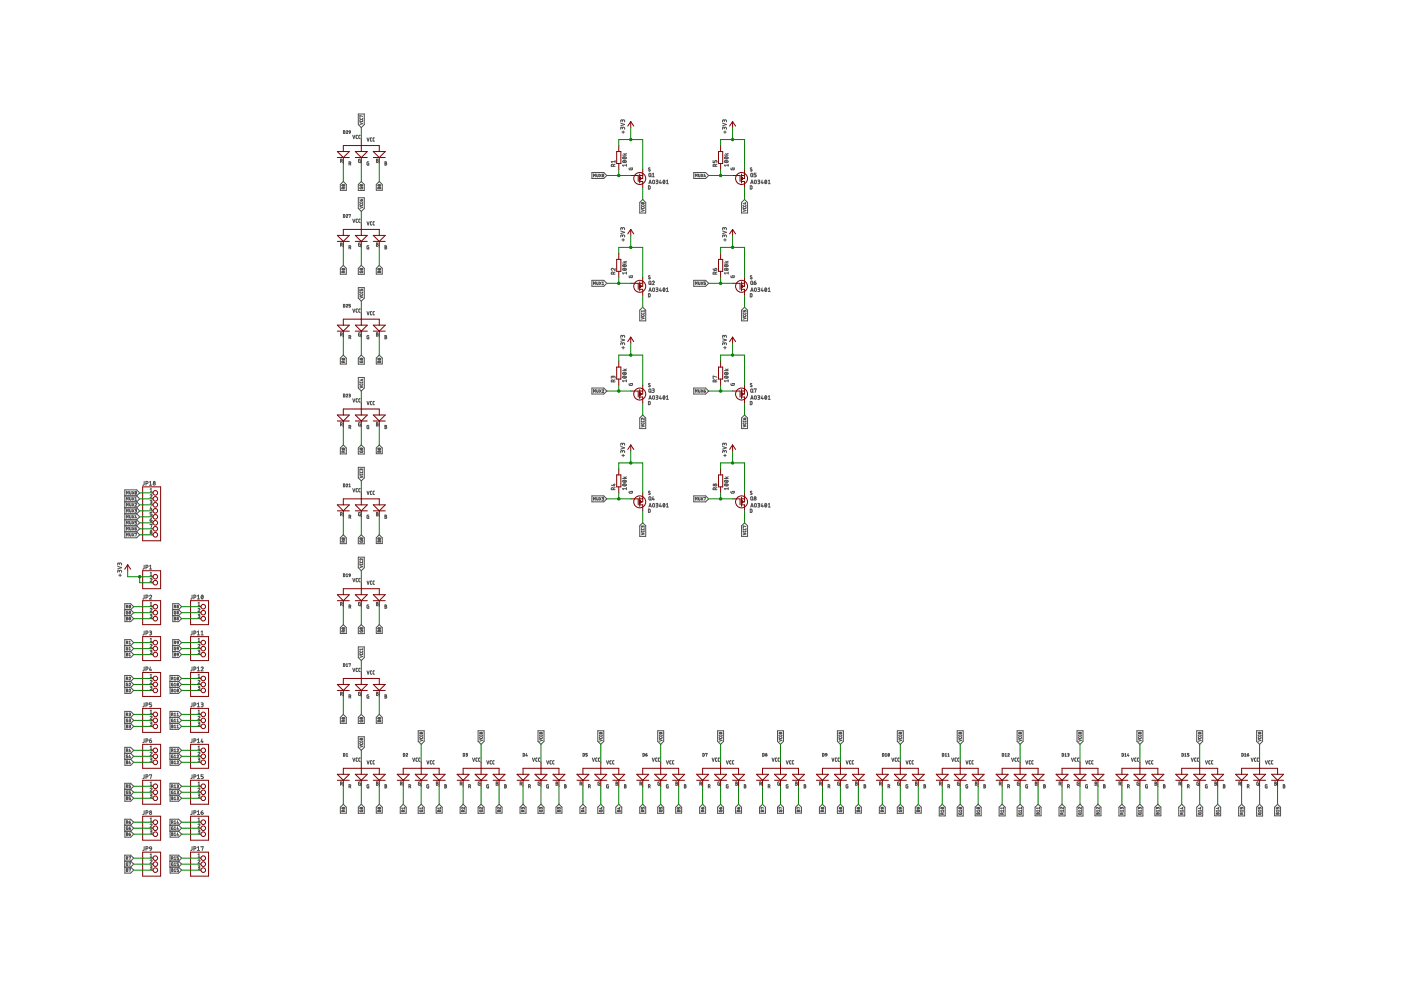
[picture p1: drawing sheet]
<svg xmlns="http://www.w3.org/2000/svg" width="297mm" height="210mm" viewBox="0 0 297 210" stroke-linecap="round" stroke-linejoin="round" font-family="sans-serif">
<g fill="none" stroke="#505050" stroke-width=".21">
<path d="M72.2 39.1l.6-.6 .6 .6v1.3h-1.2zM72.2 34.1h.4v-.2l-.4-.1v.7M72.4 34.1l.2 .4M72.5 39.2a.27 .27 0 0 1 .3-.1 .27 .27 0 0 1 .2 .3l-.3 .1zM72.6 39.2l.4 .2M72.8 27.7l.3 .1v.5h-.3zM72.8 39.9l-.2-.2-.1 .3h.6M72.8 39.9v.1M73.1 39.7l-.3 .1M73.4 27.8l.3-.1v.2l-.3 .4h.3M74 27.9l.3 .1M74 27.9l.2-.2 .1 .3"/>
<path d="M74 27.9h.1M74 34.7h.2M74.2 34.7l.2-.3-.4-.1v.7M74.2 34.7l.2 .3M74.3 28l-.3 .3M74.8 28.7l.2 .7 .2-.7M75.8 28.7l-.3 .1v.5l.3 .1M76 24.2h1.2v2.2l-.6 .7-.6-.7zM76 39.1l.6-.6 .6 .6v1.3h-1.2zM76.3 39.7l.1 .3h.5v-.3l-.3 .1M76.3 25.5l.1 .3h.4l.1-.3M76.3 25.1l.1 .2h.4l.1-.2"/>
<path d="M76.3 26l.6 .2-.6 .2M76.3 39.2a.27 .27 0 0 1 .3-.1 .27 .27 0 0 1 .2 .3l-.3 .1zM76.4 28.7l-.3 .1v.5l.3 .1M76.4 33.8h-.4l.1 .6 .3 .1v-.4h-.1M76.4 39.2l.4 .2M76.9 24.7l-.6-.2 .1 .3M77.8 29.2l.2 .7 .3-.7M78.2 34.3l-.4 .1 .1 .6h.3v-.4h-.1M78.8 29.2l-.3 .2v.5h.3M79.4 29.2l-.3 .2v.5h.3M79.8 39.1l.6-.6 .6 .6v1.2h-1.2zM79.8 33.8l.4 .1-.2 .2 .2 .1-.1 .2-.3 .1z"/>
<path d="M79.8 34.1h.2M80.1 39.8l.5-.1 .1 .3h-.6zM80.1 39.2a.27 .27 0 0 1 .4-.1 .27 .27 0 0 1 .1 .3l-.3 .1zM80.2 39.2l.4 .2M80.4 39.8v.2M81.6 34.3l.4 .1-.2 .2 .2 .2-.1 .2h-.3zM81.6 34.6h.2M125.5 36.6h2.5l.7 .6-.7 .6h-2.5zM125.8 37.5v-.6l.2 .3 .2-.3v.6M126.5 36.9v.5l.2 .1 .1-.6M127.1 36.9l.4 .6M127.5 36.9l-.4 .6"/>
<path d="M127.8 36.9a.24 .24 0 0 1 .2 .3 .24 .24 0 0 1-.3 .2zM128 37l-.3 .4M130 35.3l-.1-.5-.3 .1v.4h.8M130.4 34.3h-.8l.2 .2M130.4 34.8l-.4 .2M130.4 34v.5M131.6 26.1l.8 .3-.8 .3M131.8 28h.6M132 27.2l.3-.2 .1 .4M132 27.3l-.1-.3h-.2l-.1 .4M132 25.6l.3-.2 .1 .4M132 25.8l-.2-.4-.2 .1v.3"/>
<path d="M132 32.9h.8M132 34.2a.42 .42 0 0 1 .5-.2 .42 .42 0 0 1 .3 .4 .42 .42 0 0 1-.5 .1 .42 .42 0 0 1-.3-.3zM132 33.4a.42 .42 0 0 1 .5-.2 .42 .42 0 0 1 .3 .4 .42 .42 0 0 1-.5 .1 .42 .42 0 0 1-.3-.3zM132.1 27.7v.6M132.2 34.1l.4 .3M132.2 33.3l.4 .4M132.3 32.5l.2 .4M132.8 35h-.8l.2 .3M132.8 34.8v.5M132.8 32.5l-.4 .2M133.4 35.6l.1 .4 .6-.1v-.3l-.4 .1M137.5 39.4l.3 .1v.6h-.3z"/>
<path d="M137.6 38.9l.2-.7 .3 .7M137.6 36.8h.4l-.1 .7-.3-.1zM137.6 38.8h.4M137.8 35.6h-.2l-.1 .2 .3 .4h-.3M137.9 37.3l.2 .2M138.3 36.9l.2-.2v.8M138.3 37.5h.4M138.4 38.3h.3v.6l-.3-.1zM139.1 38.2h.3l.1 .2-.3 .1M139.3 38.5l.2 .1v.2l-.4 .1M140 38.2l-.2 .6h.5M140.1 38.6v.3"/>
<path d="M140.7 38.2a.35 .35 0 0 1 .3 .4 .35 .35 0 0 1-.3 .3zM140.9 38.4l-.3 .4M141.3 38.9h.4M141.3 38.4l.2-.2v.7M147.1 36.6h2.5l.6 .6-.6 .6h-2.5zM147.4 37.5v-.6l.2 .3 .2-.3v.6M148.1 36.9v.5l.2 .1 .1-.6M148.7 36.9l.4 .6M149.1 36.9l-.4 .6M149.4 36.9l-.1 .5h.3M149.5 37.2v.3M151.2 34v.5h.4v-.4l.1-.1 .3 .1v.4"/>
<path d="M151.6 35.3l-.1-.5-.3 .1v.4h.8M152 34.8l-.4 .2M153.2 26.1l.8 .3-.8 .3M153.4 28h.6M153.6 27.2l.1-.2h.2l.1 .4M153.6 27.3l-.1-.3h-.2l-.1 .4M153.6 25.6l.1-.2h.2l.1 .4M153.6 25.8l-.2-.4-.2 .1v.3M153.6 32.9h.8M153.6 34.2a.43 .43 0 0 1 .5-.2 .43 .43 0 0 1 .3 .4 .42 .42 0 0 1-.5 .1 .42 .42 0 0 1-.3-.3zM153.6 33.4a.43 .43 0 0 1 .5-.2 .43 .43 0 0 1 .3 .4 .42 .42 0 0 1-.5 .1 .42 .42 0 0 1-.3-.3zM153.7 27.7v.6"/>
<path d="M153.8 34.1l.4 .3M153.8 33.3l.4 .4M153.9 32.5l.2 .4M154.4 35h-.8l.2 .3M154.4 34.8v.5M154.4 32.5l-.4 .2M155 35.6v.4l.7-.1v-.3l-.4 .1M159.1 39.4l.3 .1v.6h-.3zM159.2 38.9l.2-.7 .3 .7M159.2 36.8h.4l-.1 .7-.3-.1zM159.2 38.8h.4M159.4 35.6h-.2l-.1 .2 .3 .4h-.3"/>
<path d="M159.5 37.3l.2 .2M160 38.3h.3v.6l-.3-.1zM160.3 36.7h-.4v.4h.3l.1 .1-.1 .3h-.3M160.7 38.2h.3l.1 .2-.3 .1M160.9 38.5l.2 .1v.2l-.4 .1M161.6 38.2l-.2 .6h.4M161.7 38.6v.3M162.2 38.3l.1-.1a.35 .35 0 0 1 .3 .4 .35 .35 0 0 1-.3 .3zM162.5 38.4l-.3 .4M162.9 38.9h.4M162.9 38.4l.2-.2v.7M72.2 56.9l.6-.6 .6 .6v1.2h-1.2z"/>
<path d="M72.2 51.9h.3l.1-.3-.4-.1v.7M72.4 51.9l.2 .3M72.5 57a.26 .26 0 0 1 .3-.1 .26 .26 0 0 1 .2 .3h-.3zM72.6 56.9l.4 .3M72.8 45.5l.3 .1-.1 .5h-.2zM72.8 57.6l-.2-.1-.1 .3h.6M72.8 57.6v.2M73.1 57.5l-.3 .1M73.4 45.6h.3l-.3 .5h.3M74 45.6l.3-.1-.2 .6M74 52.5h.2M74.2 52.5l.2-.3-.4-.1v.7"/>
<path d="M74.2 52.5l.2 .3M74.8 46.5l.2 .7 .2-.7M75.8 46.5l-.3 .1v.5l.3 .1M76 56.9l.6-.6 .6 .6v1.3h-1.2zM76 41.9h1.2v2.3l-.6 .6-.6-.6zM76.3 57.5l.1 .3h.5v-.3l-.3 .1M76.3 43.3l.1 .3 .4-.1 .1-.2M76.3 42.8l.1 .3h.4l.1-.3M76.3 42.4l.3 .2M76.3 43.8l.6 .2-.6 .2M76.3 57a.26 .26 0 0 1 .4-.1 .26 .26 0 0 1 .1 .3h-.3zM76.4 46.5l-.3 .1v.5l.3 .1"/>
<path d="M76.4 51.5l-.4 .1 .1 .6h.3v-.4h-.1M76.4 56.9l.4 .3M76.6 42.4a.16 .16 0 0 1 .3 0 .16 .16 0 0 1-.2 .2h-.1zM77.8 47l.2 .7 .3-.7M78.2 52.1l-.4 .1 .1 .6h.3v-.4h-.1M78.8 47l-.3 .2v.4l.3 .1M79.4 47l-.3 .2v.4l.3 .1M79.8 56.9l.6-.6 .6 .6v1.2h-1.2zM79.8 51.5l.4 .1-.2 .2 .2 .3-.2 .1h-.2zM79.8 51.8h.2M80.1 57.6l.5-.1 .1 .3h-.6zM80.1 57a.26 .26 0 0 1 .4-.1 .26 .26 0 0 1 .1 .3h-.3z"/>
<path d="M80.2 56.9l.4 .3M80.4 57.6v.2M81.6 52.1l.4 .1-.2 .2 .2 .1-.1 .3h-.3zM81.6 52.4h.2M125.5 59.4h2.5l.7 .7-.7 .6h-2.5zM126.5 59.8v.4l.2 .1 .1-.1v-.4M127.1 59.8l.4 .5M127.5 59.8l-.4 .5M127.7 59.9l.1-.1v.5M130 58.1l-.1-.4-.3 .1v.3h.8M130.4 56.9v.4l-.4-.3a.22 .22 0 0 0-.4 0 .22 .22 0 0 0 .2 .3M130.4 57.7l-.4 .1"/>
<path d="M131.6 49l.8 .3-.8 .2M131.8 50.9h.6M132 50l.1-.2h.2l.1 .4M132 50.2l-.2-.4-.2 .1v.3M132 48.5l.3-.2 .1 .4M132 48.4l-.1-.1h-.3v.4M132 48.4v.2M132 55.8h.8M132 57a.41 .41 0 0 1 .5-.1 .41 .41 0 0 1 .3 .3 .42 .42 0 0 1-.5 .2 .42 .42 0 0 1-.3-.4zM132 56.2a.41 .41 0 0 1 .5-.1 .41 .41 0 0 1 .3 .3 .42 .42 0 0 1-.5 .2 .42 .42 0 0 1-.3-.4zM132.1 50.6v.5M132.2 56.9l.4 .4"/>
<path d="M132.2 56.2l.4 .3M132.3 55.4l.2 .4M132.8 57.7v.4M132.8 57.9h-.8l.2 .2M132.8 55.4l-.4 .2M133.4 58.5l.1 .3h.6v-.3l-.4 .1M135.6 42.9l.7-.6 .6 .6v2.3h-1.3zM136 44l.1 .2h.4l.1-.2M136 43.5l.1 .3 .4-.1 .1-.2M136 44.4l.6 .2-.6 .2M136 43a.25 .25 0 0 1 .3-.1 .25 .25 0 0 1 .2 .3h-.4zM136.1 43l.3 .2"/>
<path d="M137.7 59.6l.3 .1-.1 .6-.3-.1zM137.8 58.5l-.2-.1-.1 .2 .3 .3v.2l-.3-.1M138.3 59.8a.21 .21 0 0 1 .3-.2 .21 .21 0 0 1 .1 .3l-.4 .4h.4M147.1 59.4h2.5l.6 .7-.6 .6h-2.5zM148.1 59.8v.4l.2 .1 .1-.1v-.4M148.7 59.8l.4 .5M149.1 59.8l-.4 .5M149.6 59.8h-.3v.2l.3 .2-.1 .1h-.2M151.2 57l.4 .3M151.6 57a.23 .23 0 0 1 .4 0 .23 .23 0 0 1-.2 .3h-.2zM151.6 58.1l-.1-.4-.3 .1v.3h.8M152 57.7l-.4 .1"/>
<path d="M153.2 49l.8 .3-.8 .2M153.4 50.9h.6M153.6 50l.1-.2h.2l.1 .4M153.6 50.2l-.1-.3-.2-.1-.1 .4M153.6 48.5l.1-.2h.2l.1 .4M153.6 48.4l-.3-.1-.1 .4M153.6 48.4v.2M153.6 55.8h.8M153.6 57a.41 .41 0 0 1 .5-.1 .41 .41 0 0 1 .3 .3 .42 .42 0 0 1-.5 .2 .42 .42 0 0 1-.3-.4zM153.6 56.2a.41 .41 0 0 1 .5-.1 .41 .41 0 0 1 .3 .3 .42 .42 0 0 1-.5 .2 .42 .42 0 0 1-.3-.4zM153.7 50.6v.5M153.8 56.9l.4 .4"/>
<path d="M153.8 56.2l.4 .3M153.9 55.4l.2 .4M154.4 57.9h-.8l.2 .2M154.4 57.7v.4M154.4 55.4l-.4 .2M155 58.5v.3h.7v-.3l-.4 .1M157.6 44l.1 .2h.4l.1-.2M157.6 43.5l.1 .3 .4-.1 .1-.2M157.6 44.4l.6 .2-.6 .2M157.9 42.3l.6 .6v2.3h-1.3v-2.3zM157.9 43.1h.3M158 42.9v.4l-.4-.2"/>
<path d="M159.3 59.6h.2l.1 .2-.1 .5-.3-.1zM159.4 58.5l-.3 .1 .3 .5-.3-.1M159.9 59.9h.2a.21 .21 0 0 1 .2 .3 .21 .21 0 0 1-.2 .1 .21 .21 0 0 1-.2-.2zM160.2 59.6l-.3 .3M72.2 75.9l.6-.6 .6 .6v1.3h-1.2zM72.2 71h.3l.1-.3-.4-.1v.7M72.4 71l.2 .3M72.5 76.1a.26 .26 0 0 1 .3-.2 .26 .26 0 0 1 .2 .3h-.4zM72.6 76l.4 .2M72.8 64.5l.3 .1v.5h-.3zM72.8 76.9l-.1-.4h-.1l-.1 .4h.6M73.1 76.5l-.3 .1"/>
<path d="M73.4 64.7l.3-.1-.3 .5h.3M74 71.5h.2M74.2 71.5l.2-.3-.4-.1v.7M74.2 71.5l.2 .3M74.3 64.5h-.3v.3l.3 .1v.1l-.3 .1M74.8 65.5l.2 .7 .2-.7M75.8 65.5l-.3 .2v.4l.3 .1M76 61h1.2v2.2l-.6 .7-.6-.7zM76 75.9l.6-.6 .6 .6v1.3h-1.2zM76.3 76.5l.1 .4 .5-.1v-.3l-.3 .1M76.3 62.4l.1 .2h.4l.1-.2M76.3 61.9l.1 .2h.4l.1-.2"/>
<path d="M76.3 61.3v.4h.3l.1-.4 .2 .1v.3M76.3 62.8l.6 .2-.6 .2M76.3 76.1a.26 .26 0 0 1 .4-.2 .26 .26 0 0 1 .1 .3h-.4zM76.4 65.5l-.3 .2v.4l.3 .1M76.4 70.6l-.4 .1 .1 .5 .3 .1v-.4h-.1M76.4 76l.4 .2M77.8 66.1l.2 .7 .3-.7M78.2 71.1l-.4 .1 .1 .6h.3v-.3h-.1M78.8 66.1l-.3 .1v.5l.3 .1M79.4 66.1l-.3 .1v.5l.3 .1M79.8 75.9l.6-.6 .6 .6v1.3h-1.2zM79.8 70.6l.4 .1-.2 .2 .2 .2-.1 .1-.3 .1z"/>
<path d="M79.8 70.9h.2M80.1 76.6l.3 .1 .2-.2 .1 .3h-.6zM80.1 76.1a.26 .26 0 0 1 .4-.2 .26 .26 0 0 1 .1 .3h-.4zM80.2 76l.4 .2M80.4 76.7v.1M81.6 71.1l.4 .1-.2 .3h.2l-.1 .3h-.3zM81.6 71.5h.2M125.8 60.3v-.5l.2 .3 .2-.3v.5M127.7 60.3h.3M130 80l.1-.2h.2l.1 .4M131.6 71.8l.8 .3-.8 .3M131.8 73.7h.6"/>
<path d="M132 72.9l.3-.2 .1 .4M132 73l-.2-.3h-.2v.4M132 71.3l.1-.2h.2l.1 .4M132 71.5l-.2-.4-.2 .1v.3M132 78.6h.8M132 79.9a.42 .42 0 0 1 .5-.2 .42 .42 0 0 1 .3 .4 .41 .41 0 0 1-.5 .1 .41 .41 0 0 1-.3-.3zM132 79.1a.42 .42 0 0 1 .5-.2 .42 .42 0 0 1 .3 .4 .42 .42 0 0 1-.5 .1 .42 .42 0 0 1-.3-.3zM132.1 73.4v.6M132.2 79.8l.4 .3M132.2 79l.4 .4M132.3 78.2l.2 .4M132.8 78.2l-.4 .2"/>
<path d="M135.6 65.8l.7-.7 .6 .7v2.2h-1.3zM136 66.8l.1 .3h.4l.1-.3M136 66.3l.1 .3h.4l.1-.3M136 67.3l.6 .2-.6 .2M136.6 65.8v.3M136.6 66h-.6l.1 .1M137.5 62.3l.3 .1v.5h-.3zM137.6 61.8l.2-.8 .3 .8M137.6 61.6h.4M137.9 60.2l.2 .1M138.5 61.1h.2l.1 .2-.1 .5-.3-.1zM139.1 61l.3 .1 .1 .1-.3 .2"/>
<path d="M139.3 61.4l.2 .1v.2l-.4 .1M140 61l-.2 .6h.5M140.1 61.5v.3M140.7 61.1a.36 .36 0 0 1 .3 .3 .36 .36 0 0 1-.3 .4zM140.9 61.2l-.3 .4M141.3 61.2l.2-.2v.8M141.3 61.8h.4M147.4 60.3v-.5l.2 .3 .2-.3v.5M152 80l-.8-.3 .1 .5M153.2 71.8l.8 .3-.8 .3M153.4 73.7h.6M153.6 72.9l.1-.2h.2l.1 .4"/>
<path d="M153.6 73l-.1-.3h-.2l-.1 .4M153.6 71.3l.1-.2h.2l.1 .4M153.6 71.5l-.1-.3-.2-.1-.1 .4M153.6 78.6h.8M153.6 79.9a.43 .43 0 0 1 .5-.2 .43 .43 0 0 1 .3 .4 .41 .41 0 0 1-.5 .1 .41 .41 0 0 1-.3-.3zM153.6 79.1a.42 .42 0 0 1 .5-.2 .42 .42 0 0 1 .3 .4 .42 .42 0 0 1-.5 .1 .42 .42 0 0 1-.3-.3zM153.7 73.4v.6M153.8 79.8l.4 .3M153.8 79l.4 .4M153.9 78.2l.2 .4M154.4 78.2l-.4 .2M157.6 66.8l.1 .3h.4l.1-.3"/>
<path d="M157.6 66.3l.1 .3h.4l.1-.3M157.6 65.8v.3h.2l.1-.3h.2l.1 .3M157.6 67.3l.6 .2-.6 .2M157.9 65.1l.6 .7v2.2h-1.3v-2.2zM159.1 62.3l.3 .1v.5h-.3zM159.2 61.8l.2-.8 .3 .8M159.2 61.6h.4M159.5 60.2l.2 .1M160 61.1l.3 .1v.6h-.3l-.1-.2zM160.7 61l.3 .1 .1 .1-.3 .2M160.9 61.4l.2 .1v.2l-.4 .1M161.6 61l-.2 .6h.4"/>
<path d="M161.7 61.5v.3M162.3 61.1a.37 .37 0 0 1 .3 .3 .37 .37 0 0 1-.3 .4l-.2-.4zM162.5 61.2l-.3 .4M162.9 61.8h.4M162.9 61.2l.2-.2v.8M72.2 95l.6-.7 .6 .7v1.2h-1.2zM72.2 90l.4-.1-.1-.3h-.3v.7M72.4 90l.2 .3M72.5 95.1a.26 .26 0 0 1 .3-.1 .26 .26 0 0 1 .2 .3h-.3zM72.6 95l.4 .3M72.8 83.6l.3 .1v.4l-.3 .1zM72.8 95.9l-.1-.3h-.1l-.1 .3h.6"/>
<path d="M73.1 95.6l-.3 .1M73.4 83.7l.3-.1v.2l-.3 .4h.3M74 83.6h.3l-.1 .2M74 90.6h.2M74 83.8h.2M74.1 83.8l.2 .3-.3 .1M74.2 90.6l.2-.3-.4-.1v.7M74.2 90.6l.2 .3M74.8 84.5l.2 .7 .2-.7M75.8 84.5l-.3 .2v.5h.3M76 80h1.2v2.3l-.6 .6-.6-.6zM76 95l.6-.7 .6 .7v1.3h-1.2z"/>
<path d="M76 99.1h1.2v2.2l-.6 .7-.6-.7zM76.3 95.6l.1 .3h.4l.1-.3-.3 .1M76.3 100l.1 .2h.4l.1-.2M76.3 81.4l.1 .3 .4-.1 .1-.2M76.3 80.9l.1 .3h.4l.1-.3M76.3 81.9l.6 .2-.6 .2M76.3 95.1a.26 .26 0 0 1 .3-.1 .26 .26 0 0 1 .2 .3h-.3zM76.4 84.5l-.3 .2v.5h.3M76.4 89.6l-.4 .1 .1 .6h.3v-.4h-.1M76.4 95l.4 .3M76.6 99.6l.2-.2 .1 .3M76.6 99.7l-.2-.3-.1 .3"/>
<path d="M76.6 80.5h.3M76.8 80.4v.3l-.5-.1M77.8 85.1l.2 .7 .3-.7M78.2 90.2l-.4 .1 .1 .6h.3v-.4h-.1M78.8 85.1l-.3 .2v.4l.3 .1M79.4 85.1l-.3 .2v.4l.3 .1M79.8 95l.6-.7 .6 .7v1.2h-1.2zM79.8 89.6l.4 .1-.2 .2 .2 .1-.1 .3h-.3zM79.8 89.9h.2M80.1 95.6l.3 .1 .2-.1 .1 .3h-.6zM80.1 95.1a.26 .26 0 0 1 .4-.1 .26 .26 0 0 1 .1 .3h-.3zM80.2 95l.4 .3"/>
<path d="M80.4 95.7v.2M81.6 90.2l.4 .1-.2 .2 .2 .3-.2 .1h-.2zM81.6 90.5h.2M125.5 82.3h2.5l.7 .6-.7 .6h-2.5zM125.8 83.2v-.6l.2 .4 .2-.4v.6M126.5 82.6v.5l.2 .1 .1-.6M127.1 82.6l.4 .6M127.5 82.6l-.4 .6M127.7 82.8l.2-.2 .1 .2-.3 .4h.3M130 80.1l-.2-.4-.2 .5M130 80.8l-.1-.2h-.2l-.1 .4h.8M130 80.8v.2"/>
<path d="M130.4 80.5l-.4 .2M131.6 94.7l.8 .3-.8 .2M131.8 96.6h.6M132 95.7l.3-.2 .1 .5M132 95.9l-.2-.4-.2 .1v.4M132 94.2l.3-.2 .1 .4M132 94.3l-.2-.3h-.2v.4M132.1 96.3v.5M132.8 80.5v.5M132.8 80.8h-.8l.2 .2M133.4 81.3l.1 .4 .6-.1v-.3h-.4v.1M135.6 88.6l.7-.6 .6 .6v2.3h-1.3z"/>
<path d="M136 89.7l.1 .2h.4l.1-.2M136 89.2l.1 .3 .4-.1 .1-.2M136 90.1l.6 .2-.6 .2M136.6 88.6v.4l-.5-.3v.3M137.5 85.1l.3 .1v.5l-.1 .1h-.2zM137.6 84.7l.2-.8 .3 .8M137.6 84.5h.4M137.7 82.5h.2l.1 .2v.4l-.2 .1-.2-.2zM137.8 81.4l-.2-.1-.1 .1 .3 .4v.2l-.3-.1M137.9 83l.2 .2M138.3 82.4l.4 .1-.1 .3h-.2M138.5 83.9h.2l.1 .2v.4l-.2 .2-.2-.2z"/>
<path d="M138.5 82.8l.2 .1v.2l-.4 .1M139.1 83.9h.3l.1 .2-.3 .1M139.3 84.2l.2 .1v.3l-.4 .1M140 83.9l-.2 .6h.5M140.1 84.3v.4M140.7 83.9a.35 .35 0 0 1 .3 .4 .35 .35 0 0 1-.3 .3zM140.9 84.1l-.3 .4M141.3 84.1l.2-.2v.8M141.3 84.7h.4M147.1 82.3h2.5l.6 .6-.6 .6h-2.5zM147.4 83.2v-.6l.2 .4 .2-.4v.6M148.1 82.6v.5l.2 .1 .1-.6"/>
<path d="M148.7 82.6l.4 .6M149.1 82.6l-.4 .6M149.3 82.9h.2a.16 .16 0 0 1 0 .3 .16 .16 0 0 1-.2-.2zM149.5 82.6l-.2 .3M151.6 80.8l-.1-.2h-.2l-.1 .4h.8M151.6 80.8v.2M152 80.5l-.4 .2M153.2 94.7l.8 .3-.8 .2M153.4 96.6h.6M153.6 95.7l.1-.2h.2l.1 .5M153.6 95.9l-.2-.4-.2 .1v.4M153.6 94.2l.1-.2h.2l.1 .4"/>
<path d="M153.6 94.3l-.1-.3h-.2l-.1 .4M153.7 96.3v.5M154.4 80.8h-.8l.2 .2M154.4 80.5v.5M155 81.3v.4l.7-.1v-.3h-.4v.1M157.6 89.7l.1 .2h.4l.1-.2M157.6 89.2l.1 .3 .4-.1 .1-.2M157.6 88.7l.2 .3M157.6 90.1l.6 .2-.6 .2M157.9 88.7a.17 .17 0 0 1 .2 0 .17 .17 0 0 1-.1 .3h-.2zM157.9 88l.6 .6v2.3h-1.3v-2.3zM159.1 85.1l.3 .1v.5l-.1 .1h-.2z"/>
<path d="M159.2 84.7l.2-.8 .3 .8M159.2 84.5h.4M159.3 82.5h.2l.1 .2v.3l-.2 .2-.2-.2zM159.4 81.4h-.3l.3 .5h-.3M159.5 83l.2 .2M159.9 82.5l.4-.1-.2 .8M160 83.9h.3l.1 .2-.1 .5-.2 .1-.2-.2zM160.7 83.9h.3l.1 .2-.3 .1M160.9 84.2l.2 .1v.3l-.4 .1M161.6 83.9l-.2 .6h.4M161.7 84.3v.4M162.3 83.9a.35 .35 0 0 1 .3 .4 .35 .35 0 0 1-.3 .3l-.2-.3z"/>
<path d="M162.5 84.1l-.3 .4M162.9 84.7h.4M162.9 84.1l.2-.2v.8M25.3 119.6l.4-.2 .1 .4M25.3 119.7l-.1-.3h-.2v.4M26.5 105.1h2.5M26.5 106.4h2.5M26.5 107.7h2.5M26.5 108.9h2.5M26.5 110.2h2.5M26.5 111.5h2.5M26.5 112.8h2.5"/>
<path d="M26.8 104.8v-.6l.2 .3 .2-.3v.6M26.8 106.1v-.6l.2 .3 .2-.3v.6M26.8 107.3v-.6l.2 .4 .2-.4v.6M26.8 108.6v-.6l.2 .3 .2-.3v.6M26.8 109.9v-.6l.2 .3 .2-.3v.6M26.8 111.1v-.5l.2 .3 .2-.3v.5M26.8 112.4v-.6l.2 .3 .2-.3v.6M26.8 113.7v-.6l.2 .3 .2-.3v.6M27.5 104.2v.5l.1 .1 .2-.6M27.5 105.5v.5l.1 .1 .2-.6M27.5 106.7v.6h.1l.2-.6M27.5 108v.5l.1 .1 .2-.6"/>
<path d="M27.5 109.3v.5l.1 .1 .2-.6M27.5 110.6v.5h.1l.2-.5M27.5 111.8v.5l.1 .1 .2-.6M27.5 113.1v.5l.1 .1 .2-.6M28 104.2l.4 .6M28 105.5l.4 .6M28 106.7l.4 .6M28 108l.4 .6M28 109.3l.4 .6M28 110.6l.4 .5M28 111.8l.4 .6M28 113.1l.4 .6"/>
<path d="M28.4 104.2l-.4 .6M28.4 105.5l-.4 .6M28.4 106.7l-.4 .6M28.4 108l-.4 .6M28.4 109.3l-.4 .6M28.4 110.6l-.4 .5M28.4 111.8l-.4 .6M28.4 113.1l-.4 .6M28.6 106.9l.3-.1v.2l-.3 .3h.4M28.6 108l.4 .1-.3 .2M28.6 112.1h.2a.16 .16 0 0 1 .2 .2 .16 .16 0 0 1-.2 .1 .16 .16 0 0 1-.2-.2zM28.6 105.6l.2-.1v.6"/>
<path d="M28.6 106.1h.4M28.6 113.2l.4-.1-.2 .6M28.7 104.2a.24 .24 0 0 1 .3 .3 .24 .24 0 0 1-.3 .2zM28.8 109.3l-.2 .4h.4M28.8 108.3l.1 .2-.3 .1M28.9 109.6v.3M28.9 111.8l-.3 .3M28.9 104.3l-.2 .4M29 110.6h-.4v.2l.4 .1-.1 .2h-.3M29 106.4l.6 .6-.6 .7M29 105.1l.6-.6-.6-.6h-2.5v10.1h2.5l.6-.6-.6-.6M29 110.2l.6 .6-.6 .7"/>
<path d="M29 105.1l.6 .7-.6 .6M29 107.7l.6 .6-.6 .6M29 108.9l.6 .7-.6 .6M29 111.5l.6 .6-.6 .7M30.6 119.8l-.1 .8h-.2M30.6 102.1l-.1 .7-.2 .1M30.9 102.5h.4l.1-.3-.5-.1v.8M31.7 102.2l.2-.1v.8M31.7 102.9h.5M31.8 105a.2 .2 0 0 1 .3-.1 .2 .2 0 0 1 .1 .3l-.4 .4h.4M31.8 106.1l.4 .1v.2h-.3M31.8 110.3h.3a.19 .19 0 0 1 .1 .2 .19 .19 0 0 1-.3 .1z"/>
<path d="M31.8 103.7l.2-.1v.7M31.8 104.3h.4M31.8 111.3l.4-.1-.2 .7M32 107.4l-.2 .5h.4M32 106.4l.2 .3-.4 .1M32.1 107.8v.3M32.2 109.9l-.4 .4M32.2 108.7h-.4v.3l.4 .1v.2l-.4 .1M72.2 114l.6-.6 .6 .6v1.3h-1.2zM72.2 109.1l.4-.1v-.2l-.4-.1v.7M72.4 109.1l.2 .3M72.5 114.1a.27 .27 0 0 1 .3-.1 .27 .27 0 0 1 .2 .3l-.3 .1z"/>
<path d="M72.6 114.1l.4 .2M72.8 102.6l.3 .1v.5h-.3zM72.8 114.9l-.1-.3h-.1l-.1 .3h.6M73.1 114.6l-.3 .1M73.4 102.7l.3-.1v.2l-.3 .4h.3M74 103.2h.3M74 102.7l.1-.1v.6M74 109.6h.2M74.2 109.6l.2-.3-.4-.1v.7M74.2 109.6l.2 .3M74.8 103.6l.2 .7 .2-.7M75.8 103.6l-.3 .1v.5l.3 .1"/>
<path d="M76 114l.6-.6 .6 .6v1.3h-1.2zM76 118.1h1.2v2.3l-.6 .6-.6-.6zM76.3 114.6l.1 .4 .4-.1 .1-.3-.3 .1M76.3 119.5l.1 .2h.4l.1-.2M76.3 119l.1 .3h.4l.1-.3M76.3 100.4l.1 .3h.4l.1-.3M76.3 120l.6 .1-.6 .3M76.3 100.9l.6 .2-.6 .2M76.3 114.1a.27 .27 0 0 1 .3-.1 .27 .27 0 0 1 .2 .3l-.3 .1zM76.4 103.6l-.3 .1v.5l.3 .1M76.4 108.7l-.4 .1 .1 .5 .3 .1v-.4h-.1M76.4 114.1l.4 .2"/>
<path d="M76.9 118.5v.3l-.4-.3h-.2l.1 .3M77.8 104.1l.2 .7 .3-.7M78.2 109.2l-.4 .1 .1 .6h.3v-.4h-.1M78.8 104.1l-.3 .2v.5h.3M79.4 104.1l-.3 .2v.5h.3M79.8 114l.6-.6 .6 .6v1.3h-1.2zM79.8 108.7l.4 .1-.2 .2 .2 .1-.1 .2-.3 .1zM79.8 109h.2M80.1 114.7l.5-.1 .1 .3h-.6zM80.1 114.1a.27 .27 0 0 1 .4-.1 .27 .27 0 0 1 .1 .3l-.3 .1zM80.2 114.1l.4 .2M80.4 114.7v.2"/>
<path d="M81.6 109.2l.4 .1-.2 .2 .2 .2-.1 .2h-.3zM81.6 109.5h.2M125.5 105.1h2.5l.7 .7-.7 .6h-2.5zM125.8 106.1v-.6l.2 .3 .2-.3v.6M126.5 105.5v.5l.2 .1 .1-.6M127.1 105.5l.4 .6M127.5 105.5l-.4 .6M127.7 105.5h.3l-.1 .2M127.7 105.7h.2M127.8 105.7l.2 .3-.3 .1M130 103.8l-.1-.4-.3 .1v.3h.8M130 102.7h.4"/>
<path d="M130.2 102.6v.4l-.6-.1M130.4 103.4l-.4 .1M132 101.5h.8M132 102.7a.42 .42 0 0 1 .5-.1 .42 .42 0 0 1 .3 .3 .42 .42 0 0 1-.5 .2 .42 .42 0 0 1-.3-.4zM132 101.9a.42 .42 0 0 1 .5-.1 .42 .42 0 0 1 .3 .3 .41 .41 0 0 1-.5 .2 .41 .41 0 0 1-.3-.4zM132.2 102.6l.4 .4M132.2 101.9l.4 .3M132.3 101.1l.2 .4M132.8 103.4v.4M132.8 103.6h-.8l.2 .2M132.8 101.1l-.4 .2M133.4 104.2l.1 .3h.6v-.3l-.4 .1"/>
<path d="M135.6 111.5l.7-.7 .6 .7v2.2h-1.3zM136 112.5l.1 .3h.4l.1-.3M136 112.1l.1 .2h.4l.1-.2M136 113l.6 .2-.6 .2M136.2 111.7l.3-.2 .1 .3M136.2 111.8l-.1-.3-.1 .3M137.5 107.9l.3 .2v.5h-.3zM137.6 107.5l.2-.8 .3 .8M137.6 105.4h.4l-.1 .6-.3-.1zM137.6 107.3h.4M137.8 104.2l-.2-.1-.1 .2 .3 .5h-.3M137.9 105.9l.2 .1"/>
<path d="M138.4 106.8h.3v.7l-.3-.1zM138.5 105.3l-.2 .6h.4M138.6 105.7v.3M139.1 106.7l.3 .1 .1 .1-.3 .2M139.3 107.1l.2 .1v.2l-.4 .1M140 106.7l-.2 .6h.5M140.1 107.2v.3M140.7 106.8a.35 .35 0 0 1 .3 .3 .35 .35 0 0 1-.3 .4zM140.9 106.9l-.3 .4M141.3 106.9l.2-.2v.8M141.3 107.5h.4M147.1 105.1h2.5l.6 .7-.6 .6h-2.5z"/>
<path d="M147.4 106.1v-.6l.2 .3 .2-.3v.6M148.1 105.5v.5l.2 .1 .1-.6M148.7 105.5l.4 .6M149.1 105.5l-.4 .6M149.3 105.5h.3l-.2 .6M151.6 103.8l-.1-.4-.3 .1v.3h.8M152 103.4l-.4 .1M153.6 101.5h.8M153.6 102.7a.43 .43 0 0 1 .5-.1 .43 .43 0 0 1 .3 .3 .42 .42 0 0 1-.5 .2 .42 .42 0 0 1-.3-.4zM153.6 101.9a.43 .43 0 0 1 .5-.1 .43 .43 0 0 1 .3 .3 .41 .41 0 0 1-.5 .2 .41 .41 0 0 1-.3-.4zM153.8 102.6l.4 .4M153.8 101.9l.4 .3"/>
<path d="M153.9 101.1l.2 .4M154.4 103.6h-.8l.2 .2M154.4 103.4v.4M154.4 101.1l-.4 .2M155 104.2v.3h.7v-.3l-.4 .1M157.2 111.5l.7-.7 .6 .7v2.2h-1.3zM157.6 112.5l.1 .3h.4l.1-.3M157.6 112.1l.1 .2h.4l.1-.2M157.6 113l.6 .2-.6 .2M158.2 111.7l-.6-.2v.3M159.1 107.9l.3 .2v.5h-.3zM159.2 107.5l.2-.8 .3 .8"/>
<path d="M159.2 105.4h.4l-.1 .6-.3-.1zM159.2 107.3h.4M159.4 104.2h-.2l-.1 .1 .3 .5h-.3M159.5 105.9l.2 .1M160 106.8h.3v.7l-.3-.1zM160.7 106.7l.3 .1 .1 .1-.3 .2M160.9 107.1l.2 .1v.2l-.4 .1M161.6 106.7l-.2 .6h.4M161.7 107.2v.3M162.3 106.8a.35 .35 0 0 1 .3 .3 .35 .35 0 0 1-.3 .4l-.2-.4zM162.5 106.9l-.3 .4M162.9 107.5h.4"/>
<path d="M162.9 106.9l.2-.2v.8M25 120.1l.8 .3-.8 .2M25.2 122h.5M25.3 121.1l.4-.2 .1 .4M25.3 121.1l-.3-.2v.4M25.3 121.1v.2M25.5 121.7v.5M26.4 129.3h1.3M26.4 136.9h1.3M26.5 130.5v1.3h1.2l.6-.6-.6-.7M26.5 138.2v1.2h1.2l.6-.6-.6-.6M26.8 128.7h.2"/>
<path d="M26.8 136.3h.2M26.8 130.9l.3 .1-.1 .1 .1 .3h-.3zM26.8 138.5l.3 .1-.1 .1 .1 .3-.3 .1zM26.8 131.1h.2M26.8 138.7h.2M27 128.7l.1-.3-.3-.1v.6M27 136.3l.1-.3h-.3v.5M27 128.7l.1 .2M27 136.3l.1 .2M27.1 129.6l-.3 .1v.5h.3l-.1-.3M27.1 137.2l-.3 .1v.5h.3l-.1-.3M27.4 136.1l.1-.1v.5"/>
<path d="M27.4 137.4l.1-.2v.6M27.4 138.6l.1-.1v.6M27.4 136.5h.3M27.4 137.8h.3M27.4 139.1h.3M27.5 130.9a.24 .24 0 0 1 .2 .3 .24 .24 0 0 1-.3 .2zM27.5 129.6a.24 .24 0 0 1 .2 .3 .24 .24 0 0 1-.3 .2zM27.5 128.4a.24 .24 0 0 1 .2 .2 .24 .24 0 0 1-.3 .2zM27.7 131l-.3 .3M27.7 129.7l-.3 .3M27.7 128.5l-.3 .3M27.7 129.3l.6-.7-.6-.6h-1.2l-.1 2.5h1.3"/>
<path d="M27.7 129.3l.6 .6-.6 .6M27.7 136.9l.6-.7-.6-.6h-1.2l-.1 2.6h1.3M27.7 136.9l.6 .6-.6 .7M30.6 126.2l-.1 .7-.2 .1M30.6 133.8l-.1 .7-.2 .1M30.9 120.3l.5-.1v-.2l-.5-.2v.8M30.9 126.6h.4l.1-.3-.5-.1v.8M30.9 134.3l.4-.1 .1-.3-.5-.1v.8M31.7 126.4a.23 .23 0 0 1 .3-.2 .23 .23 0 0 1 .1 .4l-.4 .4h.5M31.7 133.8l.4 .1v.2l-.3 .1M31.7 120.6h.5M31.7 120l.2-.2v.8"/>
<path d="M31.8 122.8a.19 .19 0 0 1 .3-.2 .19 .19 0 0 1 .1 .3l-.4 .4h.4M31.8 129.1a.19 .19 0 0 1 .3-.1 .19 .19 0 0 1 .1 .3l-.4 .4h.4M31.8 130.3l.4 .1v.1l-.3 .1M31.8 136.8a.19 .19 0 0 1 .3-.2 .19 .19 0 0 1 .1 .3l-.4 .4h.4M31.8 137.9l.4 .1v.2h-.3M31.8 121.5l.2-.1v.7M31.8 127.9l.2-.2v.7M31.8 135.5l.2-.2v.7M31.8 122.1h.4M31.8 128.4h.4M31.8 136h.4M31.9 134.2l.2 .3-.4 .1"/>
<path d="M32 130.6l.2 .2-.4 .2M32 138.2l.2 .3-.4 .1M36.6 129.3v-1.3h1.3l.6 .6-.6 .7M36.6 136.9v-1.3h1.3l.6 .6-.6 .7M36.6 130.5v1.3h1.3l.6-.6-.6-.7M36.6 138.2v1.2h1.3l.6-.6-.6-.6M37 128.7l.3-.1-.1-.2-.2-.1v.6M37 136.3l.3-.1-.1-.2h-.2v.5M37 130.9l.3 .1-.1 .4h-.2zM37 138.5l.3 .1-.1 .4-.2 .1zM37 131.1h.1M37 138.7h.1"/>
<path d="M37.1 128.7l.2 .2M37.1 136.3l.2 .2M37.3 129.6l-.3 .1v.5h.3l-.1-.3M37.3 137.2l-.3 .1v.5h.3l-.1-.3M37.5 137.4l.3 .1M37.5 137.4l.3-.2v.3M37.5 138.7l.3 .1M37.5 138.6l.3-.1v.3M37.5 137.4h.1M37.5 138.6v.1M37.6 136h.2v.3l-.3-.1zM37.8 136.3l-.2 .2"/>
<path d="M37.8 137.5l-.2 .3M37.8 138.8l-.2 .3M37.9 129.3h-1.3v1.2h1.3M37.9 136.9h-1.3v1.3h1.3M37.9 129.3l.6 .6-.6 .6M37.9 136.9l.6 .6-.6 .7M40.7 126.2v.7l-.3 .1M40.7 133.8v.7l-.3 .1M41.1 126.6h.3l.1-.3-.4-.1v.8M41.1 134.3l.3-.1 .1-.3-.4-.1v.8M41.8 127h.5M41.8 134.6h.5"/>
<path d="M41.8 126.4l.3-.2v.8M41.8 134l.3-.2v.8M42 129.1a.19 .19 0 0 1 .3-.1 .19 .19 0 0 1 0 .3l-.3 .4h.4M42 130.3l.4 .1-.1 .1-.2 .1M42 136.8a.19 .19 0 0 1 .3-.2 .19 .19 0 0 1 0 .3l-.3 .4h.4M42 137.9l.4 .1-.1 .2h-.2M42 128.4h.4M42 136h.4M42 127.9l.2-.2v.7M42 135.5l.2-.2v.7M42.2 130.6l.2 .3-.4 .1M42.2 138.2l.2 .3-.4 .1"/>
<path d="M42.6 134.6h.5M42.6 134l.3-.2v.8M42.8 126.2a.37 .37 0 0 1 .3 .4 .37 .37 0 0 1-.3 .4l-.2-.4zM43.1 126.4l-.4 .4M72.2 133.1l.6-.7 .6 .7v1.2h-1.2zM72.2 128.1l.4-.1v-.2l-.4-.1v.7M72.4 128.1l.2 .3M72.5 133.2a.26 .26 0 0 1 .3-.1 .26 .26 0 0 1 .2 .3h-.3zM72.6 133.1l.4 .3M72.8 121.7l.3 .1v.4l-.3 .1zM72.8 134l-.1-.3h-.2v.3h.6M73.1 133.7l-.3 .1"/>
<path d="M73.4 121.8l.2-.1v.6M73.4 122.3h.3M74 121.9l.3 .1M74 121.8l.2-.1 .1 .3M74 121.8v.1M74 128.7h.2M74.2 128.7l.2-.3-.4-.1v.7M74.2 128.7l.2 .3M74.3 122l-.3 .3M74.8 122.6l.2 .7 .2-.7M75.8 122.6l-.3 .2v.5h.3M76 133.1l.6-.7 .6 .7v1.2h-1.2z"/>
<path d="M76 137.2h1.2v2.2l-.6 .7-.6-.7zM76.3 133.7l.1 .3 .5-.1v-.2l-.3 .1M76.3 138.5l.1 .3h.4l.1-.3M76.3 138l.1 .3h.4l.1-.3M76.3 139l.6 .2-.6 .2M76.3 133.2a.26 .26 0 0 1 .4-.1 .26 .26 0 0 1 .1 .3h-.3zM76.4 122.6l-.3 .2v.5h.3M76.4 127.7l-.4 .1 .1 .6h.3v-.4h-.1M76.4 133.1l.4 .3M76.9 137.5v.3M76.9 137.7h-.6l.1 .1M77.8 123.2l.2 .7 .3-.7"/>
<path d="M78.2 128.3l-.4 .1 .1 .5 .3 .1v-.4h-.1M78.8 123.2l-.3 .2v.4l.3 .1M79.4 123.2l-.3 .2v.4l.3 .1M79.8 133.1l.6-.7 .6 .7v1.2h-1.2zM79.8 127.7l.4 .1-.2 .2 .2 .1-.1 .3h-.3zM79.8 128h.2M80.1 133.7l.3 .1 .1-.2 .2 .4h-.6zM80.1 133.2a.26 .26 0 0 1 .4-.1 .26 .26 0 0 1 .1 .3h-.3zM80.2 133.1l.4 .3M80.4 133.8v.2M81.6 128.3l.4 .1-.2 .2 .2 .1-.1 .2-.3 .1zM81.6 128.6h.2"/>
<path d="M26.4 144.5h1.3M26.4 152.1h1.3M26.4 159.7h1.3M26.5 145.8v1.2h1.2l.6-.6-.6-.6M26.5 153.4v1.2h1.2l.6-.6-.6-.6M26.8 143.9h.2M26.8 151.5h.2M26.8 159.1h.2M26.8 146.1l.3 .1-.1 .2 .1 .3h-.3zM26.8 153.7l.3 .1-.1 .2 .1 .3h-.3zM26.8 146.4h.2M26.8 154h.2"/>
<path d="M27 143.9l.1-.3h-.3v.5M27 151.5l.1-.2-.3-.1v.6M27 159.1l.1-.2-.3-.1v.6M27 143.9l.1 .2M27 151.5l.1 .3M27 159.1l.1 .3M27.1 144.8l-.3 .1v.5h.3l-.1-.3M27.1 152.5h-.3v.5h.3l-.1-.3M27.4 143.7l.3-.1-.3 .5h.3M27.4 151.2l.3 .1-.3 .1M27.4 145l.3-.1-.3 .5h.3M27.4 152.5h.3l-.3 .2"/>
<path d="M27.4 146.2h.3l-.3 .5h.3M27.4 153.7l.3 .1-.3 .2M27.5 158.8l-.1 .5h.3M27.5 151.4l.2 .3-.3 .1M27.5 152.7l.2 .3h-.3M27.5 154l.2 .2-.3 .1M27.6 159.1v.3M27.7 152.1l.6-.6-.6-.7h-1.2l-.1 2.6h1.3M27.7 144.5l.6-.7-.6-.6h-1.2l-.1 2.6h1.3M27.7 159.7l.6-.6-.6-.6h-1.2l-.1 2.5h1.3M27.7 144.5l.6 .6-.6 .7M27.7 152.1l.6 .6-.6 .7"/>
<path d="M27.7 159.7l.6 .7-.6 .6M30.6 141.4l-.1 .7-.2 .1M30.6 149l-.1 .8-.2 .1M30.6 156.7l-.1 .7-.2 .1M30.9 141.9l.4-.1 .1-.3-.5-.1v.8M30.9 149.5h.4l.1-.3-.5-.2v.9M30.9 157.1h.4l.1-.3-.5-.1v.8M31.7 157h.3a.23 .23 0 0 1 .1 .3 .23 .23 0 0 1-.2 .2 .23 .23 0 0 1-.2-.3zM31.8 144.4a.19 .19 0 0 1 .3-.2 .19 .19 0 0 1 .1 .3l-.4 .4h.4M31.8 145.5l.4 .1v.2h-.3M31.8 152a.19 .19 0 0 1 .3-.1 .19 .19 0 0 1 .1 .2l-.4 .4h.4M31.8 153.1l.4 .1v.2h-.3"/>
<path d="M31.8 159.6a.19 .19 0 0 1 .3-.1 .19 .19 0 0 1 .1 .3l-.4 .3h.4M31.8 143.1l.2-.1v.7M31.8 150.7l.2-.1v.7M31.8 158.3l.2-.1v.7M31.8 143.7h.4M31.8 151.3h.4M31.8 158.9h.4M31.9 141.4l-.2 .6h.5M32 141.9v.3M32 145.8l.2 .3-.4 .1M32 153.4l.2 .3-.4 .1M32.1 156.7l-.3 .1-.1 .2"/>
<path d="M32.2 149h-.5v.4h.4l.1 .2-.1 .2-.4 .1M36 153.4h1.9M36 144.5h1.9M36 152.1h1.9M36 159.7h1.9M36 145.8h1.9M36.4 143.9h.2M36.4 151.5h.2M36.4 159.1h.2M36.4 146.1l.3 .1-.1 .5h-.2zM36.4 153.7l.3 .1-.1 .5h-.2zM36.4 146.4h.2"/>
<path d="M36.4 154h.2M36.6 143.9l.1-.3h-.3v.5M36.6 151.5l.1-.2-.3-.1v.6M36.6 159.1l.1-.2-.3-.1v.6M36.6 143.9l.1 .2M36.6 151.5l.1 .3M36.6 159.1l.1 .3M36.7 144.8l-.3 .1v.5h.3l-.1-.3M36.7 152.5h-.3v.5h.3l-.1-.3M37 153h.3M37 144.1h.3M37 151.8h.3"/>
<path d="M37 145.4h.3M37 146.7h.3M37 154.3h.3M37 143.7l.1-.1v.5M37 145l.1-.2v.6M37 146.2l.1-.1v.6M37 151.3l.1-.1v.6M37 152.6l.1-.1v.5M37 153.9l.1-.2v.6M37 158.9l.1-.1v.6M37 159.4h.3M37.5 158.9l.3-.1v.3l-.3 .3h.3"/>
<path d="M37.5 153h.3M37.5 151.8h.3M37.5 154.3h.3M37.5 151.3l.2-.1v.6M37.5 152.6l.2-.1v.5M37.5 153.9l.2-.2v.6M37.6 143.6a.23 .23 0 0 1 .2 .3 .23 .23 0 0 1-.2 .2zM37.6 144.9a.23 .23 0 0 1 .2 .2 .23 .23 0 0 1-.2 .2zM37.6 146.1a.23 .23 0 0 1 .2 .3 .23 .23 0 0 1-.2 .2zM37.8 143.7l-.3 .3M37.8 145l-.3 .3M37.8 146.2l-.3 .4"/>
<path d="M37.9 152.1l.6-.6-.6-.7h-1.9l.1 3.8h1.8l.6-.6-.6-.6M37.9 144.5l.6-.7-.6-.6h-1.9l.1 3.8h1.8l.6-.6-.6-.6M37.9 159.7l.6-.6-.6-.6h-1.9l.1 3.8h1.8l.6-.7-.6-.6M37.9 144.5l.6 .6-.6 .7M37.9 152.1l.6 .6-.6 .7M37.9 159.7l.6 .7-.6 .6M40.7 141.4v.7l-.3 .1M40.7 149v.8l-.3 .1M40.7 156.7v.7l-.3 .1M41.1 141.9l.3-.1 .1-.3-.4-.1v.8M41.1 149.5h.3l.1-.3-.4-.2v.9M41.1 157.1h.3l.1-.3-.4-.1v.8"/>
<path d="M41.8 142.2h.5M41.8 149.9h.5M41.8 157.5h.5M41.8 141.6l.3-.2v.8M41.8 149.2l.3-.2v.9M41.8 156.8l.3-.1v.8M42 144.4a.19 .19 0 0 1 .3-.2 .19 .19 0 0 1 0 .3l-.3 .4h.4M42 145.5l.4 .1-.1 .2h-.2M42 152a.19 .19 0 0 1 .3-.1 .19 .19 0 0 1 0 .2l-.3 .4h.4M42 153.1l.4 .1-.1 .2h-.2M42 159.6a.19 .19 0 0 1 .3-.1 .19 .19 0 0 1 0 .3l-.3 .3h.4M42 143.7h.4"/>
<path d="M42 151.3h.4M42 158.9h.4M42 143.1l.2-.1v.7M42 150.7l.2-.1v.7M42 158.3l.2-.1v.7M42.2 145.8l.2 .3-.4 .1M42.2 153.4l.2 .3-.4 .1M42.6 141.6a.22 .22 0 0 1 .3-.2 .22 .22 0 0 1 .1 .4l-.4 .4h.5M42.6 149l.5 .1-.2 .3M42.7 149.4h.2M42.8 156.7l-.2 .6h.5M42.9 149.4l.2 .3-.5 .2"/>
<path d="M42.9 157.1v.4M72.2 152.1l.6-.6 .6 .6v1.3h-1.2zM72.2 147.2l.3-.1 .1-.2-.4-.1v.7M72.4 147.2l.2 .3M72.5 152.2a.26 .26 0 0 1 .3-.1 .26 .26 0 0 1 .2 .3h-.4zM72.6 152.2l.4 .2M72.8 159.7l.3 .1v.5h-.3zM72.8 140.7l.3 .1v.5h-.3zM72.8 153l-.1-.3h-.1l-.1 .3h.6M73.1 152.7l-.3 .1M73.4 159.9l.2-.2v.6M73.4 140.8l.2-.1v.6"/>
<path d="M73.4 141.3h.3M74 140.8l.3-.1-.2 .6M74 147.7h.2M74.2 147.7l.2-.3-.4-.1v.7M74.2 147.7l.2 .3M74.8 141.7l.2 .7 .2-.7M75.8 141.7l-.3 .1v.5l.3 .1M76 152.1l.6-.6 .6 .6v1.3h-1.2zM76 156.2h1.2v2.3l-.6 .6-.6-.6zM76.3 152.7l.1 .4 .5-.1v-.3l-.3 .1M76.3 157.6l.1 .2h.4l.1-.2M76.3 157.1l.1 .3 .4-.1 .1-.2"/>
<path d="M76.3 158.1l.6 .1-.6 .2M76.3 152.2a.26 .26 0 0 1 .4-.1 .26 .26 0 0 1 .1 .3h-.4zM76.3 156.7a.26 .26 0 0 1 .3-.2 .26 .26 0 0 1 .2 .3l-.3 .1zM76.4 141.7l-.3 .1v.5l.3 .1M76.4 146.8h-.4l.1 .6 .3 .1v-.4h-.1M76.4 152.2l.4 .2M76.4 156.6l.4 .2M77.8 142.2l.2 .7 .3-.7M78.2 147.3l-.4 .1 .1 .6h.3v-.4h-.1M78.8 142.2l-.3 .2v.5h.3M79.4 142.2l-.3 .2v.5h.3M79.8 152.1l.6-.6 .6 .6v1.3h-1.2z"/>
<path d="M79.8 146.8l.4 .1-.2 .2 .2 .3-.2 .1h-.2zM79.8 147.1h.2M80.1 152.8h.3l.2-.1 .1 .3h-.6zM80.1 152.2a.26 .26 0 0 1 .4-.1 .26 .26 0 0 1 .1 .3h-.4zM80.2 152.2l.4 .2M80.4 152.8v.2M81.6 147.3l.4 .1-.2 .2 .2 .1-.1 .3h-.3zM81.6 147.6h.2M85.5 159.7l.3 .1v.5h-.3zM86.1 159.9l.3-.1v.2l-.3 .3h.3M88.7 154.9h1.2v2.3l-.6 .6-.6-.6zM89 156.3l.1 .3 .4-.1 .1-.2"/>
<path d="M89 155.8l.1 .3h.4l.1-.3M89 156.8l.6 .2-.6 .2M89 155.4a.26 .26 0 0 1 .3-.1 .26 .26 0 0 1 .2 .3h-.3zM89.1 155.3l.4 .3M98.2 159.7l.3 .1-.1 .5h-.2zM98.8 159.7l.3 .2-.2 .1M101.4 154.9h1.2v2.3l-.6 .6-.6-.6zM101.7 156.3l.1 .3 .4-.1 .1-.2M101.7 155.8l.1 .3h.4l.1-.3M101.7 156.8l.6 .2-.6 .2M101.7 155.4a.26 .26 0 0 1 .3-.1 .26 .26 0 0 1 .2 .3h-.3zM101.8 155.3l.4 .3"/>
<path d="M110.9 159.7l.3 .1-.1 .5h-.2zM111.6 159.7l-.1 .5h.3M114.1 154.9h1.2v2.3l-.6 .6-.6-.6zM114.4 156.3l.1 .3 .4-.1 .1-.2M114.4 155.8l.1 .3h.4l.1-.3M114.4 156.8l.6 .2-.6 .2M114.4 155.4a.26 .26 0 0 1 .3-.1 .26 .26 0 0 1 .2 .3h-.3zM114.5 155.3l.4 .3M123.6 159.7l.3 .1-.1 .5h-.2zM124.5 159.7h-.3v.3l.3 .1v.2h-.3M126.7 154.9h1.3v2.3l-.6 .6-.7-.6zM127.1 156.3l.1 .3 .4-.1 .1-.2"/>
<path d="M127.1 155.8l.1 .3h.4l.1-.3M127.1 156.8l.6 .2-.6 .2M127.1 155.4a.25 .25 0 0 1 .3-.1 .25 .25 0 0 1 .2 .3h-.3zM127.2 155.3l.4 .3M136.3 159.7l.3 .1-.1 .5h-.2zM137.2 159.7l-.3 .3M139.4 154.9h1.3v2.3l-.6 .6-.7-.6zM139.8 156.3l.1 .3 .4-.1 .1-.2M139.8 155.8l.1 .3h.4l.1-.3M139.8 156.8l.6 .2-.6 .2M139.9 155.3l.5 .1a.24 .24 0 0 1-.3 .2 .24 .24 0 0 1-.2-.3zM139.9 155.3l.4 .3"/>
<path d="M149 159.7l.3 .1-.1 .5h-.2zM149.6 159.8l.3-.1-.1 .6M152.1 154.9h1.3v2.3l-.6 .6-.7-.6zM152.5 156.3l.1 .3 .4-.1 .1-.2M152.5 155.8l.1 .3h.4l.1-.3M152.5 156.8l.6 .2-.6 .2M152.6 155.3l.5 .1a.24 .24 0 0 1-.3 .2 .24 .24 0 0 1-.2-.3zM152.6 155.3l.4 .3M161.7 159.7l.3 .1-.1 .5h-.2zM164.8 154.9h1.3v2.3l-.6 .6-.7-.6zM165.2 156.3l.1 .3 .4-.1 .1-.2M165.2 155.8l.1 .3h.4l.1-.3"/>
<path d="M165.2 156.8l.6 .2-.6 .2M165.2 155.4a.26 .26 0 0 1 .3-.1 .26 .26 0 0 1 .2 .3h-.3zM165.3 155.3l.4 .3M174.4 159.7l.3 .1-.1 .5h-.2zM175 159.8h.2l.1 .3h-.3zM177.5 154.9h1.3v2.3l-.6 .6-.7-.6zM177.9 156.3l.1 .3 .4-.1 .1-.2M177.9 155.8l.1 .3h.4l.1-.3M177.9 156.8l.6 .2-.6 .2M177.9 155.4a.26 .26 0 0 1 .3-.1 .26 .26 0 0 1 .2 .3h-.3zM178 155.3l.4 .3M187.1 159.7l.3 .1-.1 .5h-.2z"/>
<path d="M187.7 159.9l.2-.2v.6M188.3 159.8a.23 .23 0 0 1 .3 .2 .23 .23 0 0 1-.3 .3zM188.6 159.9l-.3 .3M190.2 154.9h1.3v2.3l-.6 .6-.7-.6zM190.6 156.3l.1 .3 .4-.1 .1-.2M190.6 155.8l.1 .3h.4l.1-.3M190.6 156.8l.6 .2-.6 .2M190.6 155.4a.26 .26 0 0 1 .3-.1 .26 .26 0 0 1 .2 .3h-.3zM190.7 155.3l.4 .3M199.8 159.7l.3 .1-.1 .5h-.2zM200.4 159.9l.2-.2v.6M201 159.9l.1-.2v.6"/>
<path d="M202.9 154.9h1.3v2.3l-.6 .6-.7-.6zM203.3 156.3l.1 .3 .4-.1 .1-.2M203.3 155.8l.1 .3h.4l.1-.3M203.3 156.8l.6 .2-.6 .2M203.3 155.4a.26 .26 0 0 1 .3-.1 .26 .26 0 0 1 .2 .3h-.3zM203.4 155.3l.4 .3M212.5 159.7l.3 .1-.1 .5h-.2zM213.1 159.9l.2-.2v.6M213.7 159.9l.2-.1 .1 .2-.3 .3h.3M215.6 154.9h1.3v2.3l-.6 .6-.7-.6zM216 156.3l.1 .3 .4-.1 .1-.2M216 155.8l.1 .3h.4l.1-.3"/>
<path d="M216 156.8l.6 .2-.6 .2M216 155.4a.26 .26 0 0 1 .3-.1 .26 .26 0 0 1 .2 .3h-.3zM216.1 155.3l.3 .3M225.2 159.7l.3 .1-.1 .5h-.2zM225.8 159.9l.1-.2v.6M226.4 159.7l.3 .2-.3 .1M228.3 154.9h1.3v2.3l-.6 .6-.7-.6zM228.7 156.3l.1 .3 .4-.1 .1-.2M228.7 155.8l.1 .3h.4l.1-.3M228.7 156.8l.6 .2-.6 .2M228.7 155.4a.26 .26 0 0 1 .3-.1 .26 .26 0 0 1 .2 .3h-.3zM228.8 155.3l.3 .3"/>
<path d="M237.9 159.7l.3 .1-.1 .5h-.2zM238.5 159.9l.1-.2v.6M239.2 159.7l-.1 .5h.3M241 154.9h1.3v2.3l-.6 .6-.7-.6zM241.4 156.3l.1 .3 .4-.1 .1-.2M241.4 155.8l.1 .3h.4l.1-.3M241.4 156.8l.6 .2-.6 .2M241.4 155.4a.26 .26 0 0 1 .3-.1 .26 .26 0 0 1 .2 .3h-.3zM241.5 155.3l.3 .3M250.6 159.7l.3 .1-.1 .5h-.2zM251.2 159.9l.1-.2v.6M252.1 159.7h-.3v.3l.3 .1-.1 .2h-.2"/>
<path d="M253.7 154.9h1.3v2.3l-.6 .6-.7-.6zM254.1 156.3l.1 .3 .4-.1 .1-.2M254.1 155.8l.1 .3h.4l.1-.3M254.1 156.8l.6 .2-.6 .2M254.1 155.4a.25 .25 0 0 1 .3-.1 .25 .25 0 0 1 .2 .3h-.3zM254.2 155.3l.3 .3M263.3 159.7l.3 .1-.1 .5h-.2zM263.9 159.9l.1-.2v.6M264.7 159.7l-.3 .3M266.4 154.9h1.3v2.3l-.6 .6-.7-.6zM266.8 156.3l.1 .3 .4-.1 .1-.2M266.8 155.8l.1 .3h.4l.1-.3"/>
<path d="M266.8 156.8l.6 .2-.6 .2M266.8 155.3l.5 .1a.24 .24 0 0 1-.2 .2 .24 .24 0 0 1-.3-.3zM266.9 155.3l.3 .3M26.4 167.3h1.3M26.4 175h1.3M26.5 161v1.3h1.2l.6-.7-.6-.6M26.5 168.6v1.3h1.2l.6-.7-.6-.6M26.5 176.2v1.3h1.2l.6-.6-.6-.7M26.8 166.8h.2M26.8 174.4h.2M26.8 161.3l.3 .1-.1 .2 .1 .3h-.3zM26.8 169l.3 .1-.1 .1 .1 .3h-.3z"/>
<path d="M26.8 176.6l.3 .1-.1 .1 .1 .3-.3 .1zM26.8 161.6h.2M26.8 169.2h.2M26.8 176.8h.2M27 166.8l.1-.3-.3-.1v.6M27 174.4l.1-.3-.3-.1v.6M27 166.8l.1 .2M27 174.4l.1 .2M27.1 160.1h-.3v.5l.3 .1-.1-.4M27.1 167.7h-.3v.6h.3l-.1-.3M27.1 175.3l-.3 .1v.5h.3l-.1-.3M27.4 174.3l.3 .1"/>
<path d="M27.4 174.3l.1 .3 .2-.1M27.4 175.6l.3 .1M27.4 175.6l.1 .3 .2-.2M27.4 176.8l.3 .2M27.4 176.8l.1 .3 .2-.1M27.5 160.1l-.1 .4h.3M27.5 161.3l-.1 .5h.3M27.6 160.4v.3M27.6 161.7v.2M27.6 174l-.2 .3M27.6 175.3l-.2 .3M27.6 176.6l-.2 .2"/>
<path d="M27.7 166.4h-.3v.3l.3 .1-.1 .2h-.2M27.7 167.7h-.3v.3l.3 .1-.1 .2h-.2M27.7 169h-.3v.2l.3 .2-.1 .1h-.2M27.7 174.4v.1M27.7 175.7h.1M27.7 177h.1M27.7 167.3l.6-.6-.6-.6h-1.2l-.1 2.5h1.3M27.7 175l.6-.7-.6-.6h-1.2l-.1 2.5h1.3M27.7 167.3l.6 .7-.6 .6M27.7 175l.6 .6-.6 .6M30.6 164.3l-.1 .7-.2 .1M30.6 171.9l-.1 .7-.2 .1"/>
<path d="M30.6 179.5l-.1 .7-.2 .1M30.9 164.7h.4l.1-.3-.5-.1v.8M30.9 172.3h.4l.1-.3-.5-.1v.8M30.9 180l.4-.1 .1-.3-.5-.1v.8M31.7 164.4l.5-.1-.3 .8M31.7 179.6l.3-.1 .2 .5-.4-.1zM31.8 160.7l.4 .1v.2h-.3M31.8 167.2a.19 .19 0 0 1 .3-.1 .19 .19 0 0 1 .1 .3l-.4 .4h.4M31.8 168.3l.4 .1v.2l-.3 .1M31.8 174.8a.2 .2 0 0 1 .3-.1 .2 .2 0 0 1 .1 .3l-.4 .4h.4M31.8 176l.4 .1v.1l-.3 .1M31.8 166.5h.4"/>
<path d="M31.8 166l.2-.2v.7M31.8 173.6l.2-.2v.7M31.8 174.1h.4M32 161l.2 .3-.4 .1M32 168.7l.2 .3h-.4M32 176.3l.2 .3-.4 .1M32.2 180l-.4 .3M36 167.3h1.9M36 175h1.9M36 161h1.9M36 168.6h1.9M36 176.2h1.9"/>
<path d="M36.4 166.8h.2M36.4 174.4h.2M36.4 161.3l.3 .1-.1 .5h-.2zM36.4 169l.3 .1-.1 .4h-.2zM36.4 176.6l.3 .1-.1 .4-.2 .1zM36.4 161.6h.2M36.4 169.2h.2M36.4 176.8h.2M36.6 166.8l.1-.3-.3-.1v.6M36.6 174.4l.1-.3-.3-.1v.6M36.6 166.8l.1 .2M36.6 174.4l.1 .2"/>
<path d="M36.7 160.1h-.3v.5l.3 .1-.1-.4M36.7 167.7h-.3v.6h.3l-.1-.3M36.7 175.3l-.3 .1v.5h.3l-.1-.3M37 167h.3M37 160.7h.3M37 168.3h.3M37 175.9h.3M37 161.9h.3M37 169.5h.3M37 177.2h.3M37 160.2l.1-.1v.6M37 161.5l.1-.2v.6"/>
<path d="M37 166.5l.1-.1v.6M37 167.8l.1-.1v.6M37 169.1l.1-.1v.5M37 174.2l.1-.2v.6M37 175.4l.1-.1v.6M37 176.7l.1-.1v.6M37 174.6h.3M37.5 166.4l.3 .1-.2 .2M37.5 160.2l.3-.1v.2l-.3 .4h.3M37.5 167.7l.3 .1-.2 .2M37.5 161.5l.3-.1v.2l-.3 .3h.3M37.5 169l.3 .1-.2 .1"/>
<path d="M37.7 174l-.2 .5h.3M37.7 175.3l-.2 .5h.3M37.7 176.6l-.2 .4h.3M37.7 166.7l.1 .2-.3 .1M37.7 168l.1 .2-.3 .1M37.7 169.2l.1 .3h-.3M37.7 174.4v.2M37.7 175.6v.3M37.7 176.9v.3M37.9 175l.6-.7-.6-.6h-1.9l.1 3.8h1.8l.6-.6-.6-.7M37.9 167.3l.6-.6-.6-.6h-1.9l.1 3.8h1.8l.6-.7-.6-.6M37.9 167.3l.6 .7-.6 .6"/>
<path d="M37.9 175l.6 .6-.6 .6M40.7 164.3v.7l-.3 .1M40.7 171.9v.7l-.3 .1M40.7 179.5v.7l-.3 .1M41.1 164.7h.3l.1-.3-.4-.1v.8M41.1 172.3h.3l.1-.3-.4-.1v.8M41.1 180l.3-.1 .1-.3-.4-.1v.8M41.8 165.1h.5M41.8 172.7h.5M41.8 164.5l.3-.2v.8M41.8 172.1l.3-.2v.8M41.8 179.7l.3-.2v.8"/>
<path d="M42 160.7l.4 .1-.1 .2h-.2M42 167.2a.19 .19 0 0 1 .3-.1 .19 .19 0 0 1 0 .3l-.3 .4h.4M42 168.3l.4 .1-.1 .2-.2 .1M42 174.8a.2 .2 0 0 1 .3-.1 .2 .2 0 0 1 0 .3l-.3 .4h.4M42 176l.4 .1-.3 .2M42 166.5h.4M42 174.1h.4M42 166l.2-.2v.7M42 173.6l.2-.2v.7M42.2 161l.2 .3-.4 .1M42.2 168.7l.2 .3h-.4M42.2 176.3l.2 .3-.4 .1"/>
<path d="M42.6 172.3h.3a.23 .23 0 0 1 .2 .2 .23 .23 0 0 1-.3 .2 .23 .23 0 0 1-.2-.2zM42.6 179.6l.5-.1-.2 .8M43 171.9l-.4 .4M43.1 164.3h-.5v.3l.4 .1 .1 .1-.1 .3h-.4M72.2 171.2l.6-.7 .6 .7v1.2h-1.2zM72.2 166.2l.4-.1v-.2l-.4-.1v.7M72.4 166.2l.2 .3M72.5 171.3a.26 .26 0 0 1 .3-.1 .26 .26 0 0 1 .2 .2l-.3 .1zM72.6 171.2l.4 .3M72.8 171.9l-.2-.1-.1 .3h.6M72.8 171.9v.2M73.1 171.7l-.3 .2"/>
<path d="M73.4 160.3h.3M74 166.8h.2M74.2 166.8l.2-.3-.4-.1v.7M74.2 166.8l.2 .3M74.8 160.7l.2 .7 .2-.7M75.8 160.7l-.3 .2v.5h.3M76 171.2l.6-.7 .6 .7v1.2h-1.2zM76.3 171.8l.1 .3h.4l.1-.3-.3 .1M76.3 171.3a.26 .26 0 0 1 .3-.1 .26 .26 0 0 1 .2 .2l-.3 .1zM76.4 160.7l-.3 .2v.5h.3M76.4 165.8l-.4 .1 .1 .6h.3v-.4h-.1M76.4 171.2l.4 .3"/>
<path d="M77.8 161.3l.2 .7 .3-.7M78.2 166.4h-.4l.1 .6 .3 .1v-.4h-.1M78.8 161.3l-.3 .1v.5l.3 .1M79.4 161.3l-.3 .1v.5l.3 .1M79.8 165.8l.4 .1-.2 .2 .2 .2-.1 .2h-.3zM79.8 166.1h.2M80.1 171.8l.3 .1 .2-.2 .1 .3h-.6zM80.1 171.3a.26 .26 0 0 1 .4-.1 .26 .26 0 0 1 .1 .2l-.3 .1zM80.2 171.2l.4 .3M80.4 171.9v.1M80.4 170.5l.6 .7v1.2h-1.2v-1.2zM81.6 166.4l.4 .1-.2 .2 .2 .3-.2 .1h-.2z"/>
<path d="M81.6 166.7h.2M84.9 171.2l.6-.7 .6 .7v1.2h-1.2zM84.9 166.2l.4-.1v-.2l-.4-.1v.7M85.1 166.2l.2 .3M85.5 171.9l-.2-.1-.1 .3h.6M85.5 171.9v.2M85.8 171.2v.3M85.8 171.7l-.3 .2M85.8 171.3h-.6l.1 .2M86.7 166.8l.3-.1 .1-.2-.4-.1v.7M86.9 166.8l.2 .3M87.5 160.7l.2 .7 .2-.7"/>
<path d="M88.5 160.7l-.3 .2v.5h.3M88.7 171.2l.6-.7 .6 .7v1.2h-1.2zM89 171.8l.1 .3h.4l.1-.3-.3 .1M89.1 160.7l-.3 .2v.5h.3M89.1 165.8l-.4 .1 .1 .6h.3v-.4h-.1M89.6 171.3h-.6l.1 .2M89.6 171.2v.3M90.5 161.3l.2 .7 .3-.7M90.9 166.4h-.4l.1 .6 .3 .1v-.4h-.1M91.5 161.3l-.3 .1v.5l.3 .1M92.1 161.3l-.3 .1v.5l.3 .1M92.5 165.8l.4 .1-.2 .2 .2 .2-.1 .2h-.3z"/>
<path d="M92.5 166.1h.2M92.8 171.8l.3 .1 .2-.2 .1 .3h-.6zM93.1 171.9v.1M93.1 170.5l.6 .7v1.2h-1.2v-1.2zM93.4 171.3h-.6l.1 .2M93.4 171.2v.3M94.3 166.4l.4 .1-.2 .2 .2 .3-.2 .1h-.2zM94.3 166.7h.2M97.6 166.2h.2M97.8 166.2l.2-.3-.4-.1v.7M97.8 166.2l.2 .3M98.2 170.5l.6 .7v1.2h-1.2v-1.2z"/>
<path d="M98.2 171.9l-.2-.1-.1 .3h.6M98.2 171.9v.2M98.5 171.2v.3l-.5-.3v.3M98.5 171.7l-.3 .2M99 160l.1 .3h-.3M99.4 166.8h.2M99.6 166.8l.2-.3-.4-.1v.7M99.6 166.8l.2 .3M100.2 160.7l.2 .7 .2-.7M101.2 160.7l-.3 .2v.5h.3M101.4 171.2l.6-.7 .6 .7v1.2h-1.2zM101.7 171.8l.1 .3 .5-.1v-.2l-.3 .1"/>
<path d="M101.8 160.7l-.3 .2v.5h.3M101.8 165.8l-.4 .1 .1 .6h.3v-.4h-.1M102.3 171.2v.3l-.5-.3v.3M103.2 161.3l.2 .7 .3-.7M103.6 166.4h-.4l.1 .6 .3 .1v-.4h-.1M104.2 161.3l-.3 .1v.5l.3 .1M104.8 161.3l-.3 .1v.5l.3 .1M105.2 171.2l.6-.7 .6 .7v1.2h-1.2zM105.2 165.8l.4 .1-.2 .2 .2 .2-.1 .2h-.3zM105.2 166.1h.2M105.5 171.8l.3 .1 .2-.2 .1 .3h-.6zM105.8 171.9v.1"/>
<path d="M106.1 171.2v.3l-.5-.3v.3M107 166.4l.3 .1-.1 .2 .2 .2-.2 .2h-.2zM107 166.7h.2M110.3 171.2l.6-.7 .6 .7v1.2h-1.2zM110.3 166.2h.2M110.5 166.2l.1-.3-.3-.1v.7M110.5 166.2l.2 .3M110.8 171.3l.3-.1 .1 .3M110.8 171.4l-.1-.2-.1 .3M110.9 171.9l-.2-.1-.1 .3h.6M110.9 171.9v.2M111.2 171.7l-.3 .2"/>
<path d="M111.7 160.1v.2M112.1 166.8l.3-.1v-.2l-.3-.1v.7M112.3 166.8l.2 .3M112.9 160.7l.2 .7 .2-.7M113.9 160.7l-.3 .2v.5h.3M114.4 171.8l.1 .3 .5-.1v-.2l-.3 .1M114.5 160.7l-.3 .2v.5h.3M114.5 165.8l-.4 .1 .1 .6h.3v-.4h-.1M114.7 171.3l.2-.1 .1 .3M114.7 171.4l-.2-.2-.1 .3M114.7 170.5l.6 .7v1.2h-1.2v-1.2zM115.9 161.3l.2 .7 .3-.7"/>
<path d="M116.3 166.4h-.4l.1 .6 .3 .1v-.4h-.1M116.9 161.3l-.3 .1v.5l.3 .1M117.5 161.3l-.3 .1v.5l.3 .1M117.9 165.8l.3 .1-.1 .2 .2 .2-.1 .2h-.3zM117.9 166.1h.2M118.2 171.8l.3 .1 .2-.2 .1 .3h-.6zM118.5 171.3l.2-.1 .1 .3M118.5 171.4l-.2-.2-.1 .3M118.5 171.9v.1M118.5 170.5l.6 .7v1.2h-1.2v-1.2zM119.7 166.4l.3 .1-.1 .2 .2 .2-.2 .2h-.2zM119.7 166.7h.2"/>
<path d="M123 166.2l.3-.1v-.3h-.3v.7M123.2 166.2l.2 .3M123.6 170.5l.6 .7v1.2h-1.2v-1.2zM123.6 171.9l-.2-.1-.1 .3h.6M123.6 171.9v.2M123.6 171.3h.3M123.7 171.2v.3l-.4-.1M123.9 171.7l-.3 .2M124.8 166.8h.2M125 166.8l.1-.3-.3-.1v.7M125 166.8l.2 .3M125.6 160.7l.2 .7 .2-.7"/>
<path d="M126.6 160.7l-.3 .2v.5h.3M126.7 171.2l.7-.7 .6 .7v1.2h-1.3zM127.1 171.8l.1 .3h.4l.1-.3-.3 .1M127.2 160.7l-.3 .2v.5h.3M127.2 165.8l-.4 .1 .1 .6h.3v-.4h-.1M127.4 171.3h.3M127.6 171.2v.3l-.5-.1M128.6 161.3l.2 .7 .3-.7M129 166.4h-.4l.1 .6 .3 .1v-.4h-.1M129.6 161.3l-.3 .1v.5l.3 .1M130.2 161.3l-.3 .1v.5l.3 .1M130.6 171.2l.6-.7 .6 .7v1.2h-1.2z"/>
<path d="M130.6 165.8l.3 .1-.1 .2 .2 .2-.1 .2h-.3zM130.6 166.1h.2M130.9 171.8l.3 .1 .2-.2 .1 .3h-.6zM131.2 171.9v.1M131.2 171.3h.3M131.4 171.2v.3l-.5-.1M132.4 166.4l.3 .1-.1 .2 .2 .3-.2 .1h-.2zM132.4 166.7h.2M135.6 171.2l.7-.7 .6 .7v1.2h-1.3zM135.7 166.2h.3v-.3l-.3-.1v.7M135.9 166.2l.2 .3M136 171.2v.3h.2l.2-.3h.1l.1 .3"/>
<path d="M136.3 171.9l-.2-.1-.1 .3h.6M136.3 171.9v.2M136.6 171.7l-.3 .2M136.9 160h.2a.16 .16 0 0 1 .1 .2 .16 .16 0 0 1-.2 .1zM137.5 166.8l.3-.1v-.2l-.3-.1v.7M137.7 166.8l.2 .3M138.3 160.7l.2 .7 .2-.7M139.3 160.7l-.3 .2v.5h.3M139.4 171.2l.7-.7 .6 .7v1.2h-1.3zM139.8 171.8l.1 .3h.4l.1-.3-.3 .1M139.8 171.2v.3h.3l.1-.3h.2v.3M139.9 160.7l-.3 .2v.5h.3"/>
<path d="M139.9 165.8l-.4 .1 .1 .6h.3l-.1-.4M141.3 161.3l.2 .7 .3-.7M141.7 166.4h-.4l.1 .6 .3 .1-.1-.4M142.3 161.3l-.3 .1v.5l.3 .1M142.9 161.3l-.3 .1v.5l.3 .1M143.3 165.8l.3 .1-.1 .2 .2 .1-.1 .3h-.3zM143.3 166.1h.2M143.6 171.2v.3h.3l.1-.3h.2v.3M143.6 171.8l.3 .1 .2-.2 .1 .3h-.6zM143.9 171.9v.1M143.9 170.5l.6 .7v1.2h-1.2v-1.2zM145.1 166.4l.3 .1-.1 .2 .2 .3-.2 .1h-.2z"/>
<path d="M145.1 166.7h.2M148.4 166.2h.3v-.3l-.3-.1v.7M148.6 166.2l.2 .3M148.7 171.2l.2 .3M149 170.5l.6 .7v1.2h-1.3v-1.2zM149 171.9l-.2-.1-.1 .3h.6M149 171.9v.2M149.1 171.2l-.2 .3M149.1 171.2h.1M149.1 171.2l.1 .2-.3 .1M149.3 171.7l-.3 .2M150.2 166.8l.3-.1v-.2l-.3-.1v.7"/>
<path d="M150.4 166.8l.2 .3M151 160.7l.2 .7 .2-.7M152 160.7l-.3 .2v.5h.3M152.1 171.2l.7-.7 .6 .7v1.2h-1.3zM152.5 171.8l.1 .3h.4l.1-.3-.3 .1M152.5 171.2l.3 .3M152.6 160.7l-.3 .2v.5h.3M152.6 165.8l-.4 .1 .1 .6h.3l-.1-.4M152.8 171.2a.17 .17 0 0 1 .3 .1 .17 .17 0 0 1-.2 .2h-.1zM154 161.3l.2 .7 .3-.7M154.4 166.4h-.4l.1 .6 .3 .1-.1-.4M155 161.3l-.3 .1v.5l.3 .1"/>
<path d="M155.6 161.3l-.3 .1v.5l.3 .1M156 171.2l.6-.7 .6 .7v1.2h-1.2zM156 165.8l.3 .1-.1 .2 .2 .1-.1 .3h-.3zM156 166.1h.2M156.3 171.2l.3 .3M156.3 171.8l.3 .1 .2-.2 .1 .3h-.6zM156.6 171.9v.1M156.6 171.2a.17 .17 0 0 1 .3 .1 .17 .17 0 0 1-.2 .2h-.1zM157.8 166.4l.3 .1-.1 .2 .2 .3-.2 .1h-.2zM157.8 166.7h.2M161 171.2l.7-.7 .6 .7v1.2h-1.3zM161.1 166.2h.2"/>
<path d="M161.3 166.2l.1-.3-.3-.1v.7M161.3 166.2l.2 .3M161.7 171.9l-.2-.1-.1 .3h.6M161.7 171.9v.2M162 171.3l-.6-.1v.3M162 171.7l-.3 .2M162.9 166.8l.3-.1v-.2l-.3-.1v.7M163.1 166.8l.2 .3M163.7 160.7l.2 .7 .2-.7M164.7 160.7l-.3 .2v.5h.3M164.8 171.2l.7-.7 .6 .7v1.2h-1.3zM165.2 171.8l.1 .3h.4l.1-.3-.3 .1"/>
<path d="M165.3 160.7l-.3 .2v.5h.3M165.3 165.8l-.4 .1 .1 .6h.3l-.1-.4M165.8 171.3l-.6-.1v.3M166.7 161.3l.2 .7 .3-.7M167.1 166.4h-.4l.1 .6 .3 .1-.1-.4M167.7 161.3l-.3 .1v.5l.3 .1M168.3 161.3l-.3 .1v.5l.3 .1M168.7 171.2l.6-.7 .6 .7v1.2h-1.2zM168.7 165.8l.3 .1-.1 .2 .2 .1-.1 .3h-.3zM168.7 166.1h.2M169 171.8l.3 .1 .2-.2 .1 .3h-.6zM169.3 171.9v.1"/>
<path d="M169.6 171.3l-.6-.1 .1 .3M170.5 166.4l.3 .1-.1 .2 .2 .3-.2 .1h-.2zM170.5 166.7h.2M173.7 171.2l.7-.7 .6 .7v1.2h-1.3zM173.8 166.2h.3v-.3l-.3-.1v.7M174 166.2l.2 .3M174.4 171.9l-.2-.1-.1 .3h.6M174.4 171.9v.2M174.7 171.7l-.3 .2M175.3 160.1l-.3 .2M175.6 166.8l.3-.1v-.2l-.3-.1v.7M175.8 166.8l.2 .3"/>
<path d="M176.4 160.7l.2 .7 .2-.7M177.4 160.7l-.3 .2v.5h.3M177.9 171.8l.1 .3h.4l.1-.3-.3 .1M178 160.7l-.3 .1v.6h.3M178 165.8l-.4 .1 .1 .6h.3l-.1-.4M178.2 170.5l.6 .7v1.2h-1.3v-1.2zM179.4 161.3l.2 .7 .3-.7M179.8 166.4h-.4l.1 .6 .3 .1-.1-.4M180.4 161.3l-.3 .1v.5l.3 .1M181 161.3l-.3 .1v.5l.3 .1M181.4 165.8l.3 .1-.1 .2 .2 .1-.1 .3h-.3zM181.4 166.1h.2"/>
<path d="M181.7 171.8l.3 .1 .2-.2 .1 .3h-.6zM182 171.9v.1M182 170.5l.6 .7v1.2h-1.2v-1.2zM183.2 166.4l.3 .1-.1 .2 .2 .3-.2 .1h-.2zM183.2 166.7h.2M186.4 171.2l.7-.7 .6 .7v1.2h-1.3zM186.5 166.2h.3v-.3l-.3-.1v.7M186.7 166.2l.2 .3M186.9 171.5h.1M187.1 171.9l-.2-.1-.1 .3h.6M187.1 171.2l-.1 .3M187.1 171.2l-.3 .1 .1 .2"/>
<path d="M187.1 171.2l.3 .2M187.1 171.9v.2M187.4 171.7l-.3 .2M187.7 160.3h.3M188.3 166.8h.2M188.5 166.8l.1-.3-.3-.1v.7M188.5 166.8l.2 .3M189.1 160.7l.2 .7 .2-.7M190.1 160.7l-.3 .2v.5h.3M190.2 171.2l.7-.7 .6 .7v1.2h-1.3zM190.6 171.8l.1 .3h.4l.1-.3-.4 .1M190.7 160.7l-.3 .2v.5h.3"/>
<path d="M190.7 165.8l-.4 .1 .1 .6h.3l-.1-.4M190.8 171.5h.1M190.9 171.2l-.1 .3M190.9 171.2l-.3 .1 .2 .2M190.9 171.2l.3 .2M192.1 161.3l.2 .7 .3-.7M192.5 166.4h-.4l.1 .6 .3 .1v-.4h-.2M193.1 161.3l-.3 .1v.5l.3 .1M193.7 161.3l-.3 .1v.5l.3 .1M194.1 171.2l.6-.7 .6 .7v1.2h-1.2zM194.1 165.8l.3 .1-.1 .2 .2 .2-.1 .2h-.3zM194.1 166.1h.2"/>
<path d="M194.4 171.8l.2 .1 .3-.2 .1 .3h-.6zM194.6 171.5h.1M194.6 171.9v.1M194.7 171.2l-.1 .3M194.7 171.2l-.3 .1 .2 .2M194.7 171.2l.3 .2M195.9 166.4l.3 .1-.1 .2 .2 .3-.2 .1h-.2zM195.9 166.7h.2M199.2 166.2l.3-.1v-.2l-.3-.1v.7M199.4 166.2l.2 .3M199.5 171.3a.26 .26 0 0 1 .3-.1 .26 .26 0 0 1 .2 .2l-.3 .1zM199.6 171.2l.3 .3"/>
<path d="M199.8 170.5l.6 .7v1.8h-1.3v-1.8zM199.8 172.6l-.1-.3h-.1l-.1 .3h.6M200.1 171.7v.4M200.1 171.9h-.6l.1 .2M200.1 172.3l-.3 .1M200.4 160.3h.3M201 160.3h.3M201 166.8l.3-.1v-.2l-.3-.1v.7M201.2 166.8l.2 .3M201.8 160.7l.2 .7 .2-.7M202.8 160.7l-.3 .2v.5h.3M203.3 172.3l.1 .4h.4l.1-.4-.4 .1"/>
<path d="M203.3 171.3a.26 .26 0 0 1 .3-.1 .26 .26 0 0 1 .2 .2l-.3 .1zM203.4 160.7l-.3 .2v.5h.3M203.4 165.8l-.4 .1 .1 .6h.3v-.4h-.2M203.4 171.2l.4 .3M203.6 170.5l.6 .7v1.8h-1.3v-1.8zM203.9 171.9h-.6l.1 .2M203.9 171.7v.4M204.8 161.3l.2 .7 .3-.7M205.2 166.4h-.4l.1 .6 .3 .1v-.4h-.2M205.8 161.3l-.3 .1v.5l.3 .1M206.4 161.3l-.3 .1v.5l.3 .1M206.8 165.8l.3 .1-.1 .2 .2 .2-.1 .2h-.3z"/>
<path d="M206.8 166.1h.2M207.1 172.4l.2 .1 .3-.2 .1 .3h-.6zM207.1 171.3a.26 .26 0 0 1 .3-.1 .26 .26 0 0 1 .2 .2l-.3 .1zM207.2 171.2l.4 .3M207.3 172.5v.1M207.4 170.5l.6 .7v1.8h-1.2v-1.8zM207.7 171.9h-.6l.1 .2M207.7 171.7v.4M208.6 166.4l.3 .1-.1 .2 .2 .3-.2 .1h-.2zM208.6 166.7h.2M211.9 166.2l.3-.1v-.2l-.3-.1v.7M212.1 166.2l.2 .3"/>
<path d="M212.5 170.5l.6 .7v1.8h-1.3v-1.8zM212.5 172.6v-.2l-.2-.1-.1 .3h.6M212.8 171.9h-.6l.1 .2M212.8 171.3h-.6l.1 .2M212.8 172.3l-.3 .1M212.8 171.2v.3M212.8 171.7v.4M213.1 160.3h.3M213.7 166.8h.2M213.9 166.8l.1-.3-.3-.1v.7M213.9 166.8l.2 .3M214.5 160.7l.2 .7 .2-.7"/>
<path d="M215.5 160.7l-.3 .2v.5h.3M216 172.3l.1 .4h.4l.1-.4-.4 .1M216.1 160.7l-.3 .2v.5h.3M216.1 165.8l-.4 .1 .1 .6h.3v-.4h-.2M216.3 170.5l.6 .7v1.8h-1.3v-1.8zM216.6 171.9h-.6l.1 .2M216.6 171.3h-.6l.1 .2M216.6 171.2v.3M216.6 171.7v.4M217.5 161.3l.2 .7 .2-.7M217.9 166.4h-.4l.1 .6 .3 .1v-.4h-.2M218.5 161.3l-.3 .1v.5l.3 .1"/>
<path d="M219.1 161.3l-.3 .1v.5l.3 .1M219.5 171.2l.6-.7 .6 .7v1.8h-1.2zM219.5 165.8l.3 .1-.1 .2 .2 .2-.1 .2h-.3zM219.5 166.1h.2M219.8 172.4l.2 .1 .3-.2 .1 .3h-.6zM220 172.5v.1M220.4 171.9h-.6l.1 .2M220.4 171.3h-.6l.1 .2M220.4 171.2v.3M220.4 171.7v.4M221.3 166.4l.3 .1-.1 .2 .2 .3-.2 .1h-.2zM221.3 166.7h.2"/>
<path d="M224.5 171.2l.7-.7 .6 .7v1.8h-1.3zM224.6 166.2h.2M224.8 166.2l.1-.3-.3-.1v.7M224.8 166.2l.2 .3M225.2 172.6v-.2l-.2-.1-.1 .3h.5M225.4 171.2v.3l-.5-.3 .1 .3M225.4 171.9h-.5l.1 .2M225.4 172.3l-.2 .1M225.4 171.7v.4M225.8 160.3h.3M226.4 166.8l.3-.1v-.2l-.3-.1v.7M226.5 160l.2 .3h-.3"/>
<path d="M226.6 166.8l.2 .3M227.2 160.7l.2 .7 .2-.7M228.2 160.7l-.3 .2v.5h.3M228.7 172.3l.1 .4 .5-.1v-.3l-.4 .1M228.8 160.7l-.3 .2v.5h.3M228.8 165.8l-.4 .1 .1 .6h.3v-.4h-.2M229 170.5l.6 .7v1.8h-1.3v-1.8zM229.3 171.2v.3l-.6-.3 .1 .3M229.3 171.9h-.6l.1 .2M229.3 171.7v.4M230.2 161.3l.2 .7 .2-.7M230.6 166.4h-.4l.1 .6 .3 .1v-.4h-.2"/>
<path d="M231.2 161.3l-.3 .1v.5l.3 .1M231.8 161.3l-.3 .1v.5l.3 .1M232.2 165.8l.3 .1-.1 .2 .2 .2-.1 .2h-.3zM232.2 166.1h.2M232.5 172.4l.2 .1 .3-.2 .1 .3h-.6zM232.7 172.5v.1M232.8 170.5l.6 .7v1.8h-1.2v-1.8zM233.1 171.2v.3l-.5-.3v.3M233.1 171.9h-.6l.1 .2M233.1 171.7v.4M234 166.4l.3 .1-.1 .2 .2 .2-.2 .2h-.2zM234 166.7h.2"/>
<path d="M237.3 166.2l.3-.1v-.3h-.3v.7M237.5 166.2l.2 .3M237.8 171.3l.3-.1v.3M237.8 171.4l-.1-.2-.1 .3M237.9 170.5l.6 .7v1.8h-1.3v-1.8zM237.9 172.6v-.2l-.2-.1-.1 .3h.5M238.1 171.9h-.5l.1 .2M238.1 172.3l-.2 .1M238.1 171.7v.4M238.5 160.3h.3M239.1 166.8h.1M239.2 166.8l.2-.3-.3-.1v.7"/>
<path d="M239.3 160.1v.2M239.3 166.8l.2 .3M239.9 160.7l.2 .7 .2-.7M240.9 160.7l-.3 .2v.5h.3M241.4 172.3l.1 .4 .5-.1v-.3l-.4 .1M241.5 160.7l-.3 .2v.5h.3M241.5 165.8l-.4 .1 .1 .6h.3v-.4h-.2M241.6 171.3l.3-.1 .1 .3M241.6 171.4l-.1-.2-.1 .3M241.7 170.5l.6 .7v1.8h-1.3v-1.8zM242 171.9h-.6l.1 .2M242 171.7v.4"/>
<path d="M242.9 161.3l.2 .7 .2-.7M243.3 166.4h-.4l.1 .6 .3 .1v-.4h-.2M243.9 161.3l-.3 .1v.5l.3 .1M244.5 161.3l-.3 .1v.5l.3 .1M244.9 165.8l.3 .1-.1 .2 .2 .2-.1 .2h-.3zM244.9 166.1h.2M245.2 172.4l.2 .1 .3-.2 .1 .3h-.6zM245.4 171.3l.3-.1 .1 .3M245.4 171.4l-.1-.2-.1 .3M245.4 172.5v.1M245.5 170.5l.6 .7v1.8h-1.2v-1.8zM245.8 171.9h-.6l.1 .2"/>
<path d="M245.8 171.7v.4M246.7 166.4l.3 .1-.1 .2 .2 .2-.2 .2h-.2zM246.7 166.7h.2M249.9 171.2l.6-.7 .7 .7v1.8h-1.3zM250 166.2l.3-.1v-.3h-.3v.7M250.2 166.2l.2 .3M250.6 172.6v-.2l-.2-.1-.1 .3h.5M250.6 171.3h.2M250.7 171.2v.3l-.4-.1M250.8 171.9h-.5l.1 .2M250.8 172.3l-.2 .1M250.8 171.7v.4"/>
<path d="M251.2 160.3h.3M251.8 166.8l.3-.1v-.2l-.3-.1v.7M252 166.8l.2 .3M252.6 160.7l.2 .7 .2-.7M253.6 160.7l-.3 .2v.5h.3M254.1 172.3l.1 .4h.4l.1-.4-.4 .1M254.2 160.7l-.3 .2v.5h.3M254.2 165.8l-.4 .1 .1 .6h.3v-.4h-.2M254.4 170.5l.6 .7v1.8h-1.3v-1.8zM254.4 171.3h.3M254.5 171.2v.3l-.4-.1M254.7 171.9h-.6l.1 .2"/>
<path d="M254.7 171.7v.4M255.6 161.3l.2 .7 .2-.7M255.9 166.4h-.3l.1 .6 .2 .1-.1-.4M256.6 161.3l-.3 .1v.5l.3 .1M257.2 161.3l-.3 .1v.5l.3 .1M257.5 171.2l.7-.7 .6 .7v1.8h-1.3zM257.6 165.8l.3 .1-.1 .2 .2 .2-.1 .2h-.3zM257.6 166.1h.2M257.9 172.4l.2 .1 .3-.2 .1 .3h-.6zM258.1 172.5v.1M258.2 171.3h.3M258.3 171.2v.3l-.4-.1"/>
<path d="M258.5 171.9h-.6l.1 .2M258.5 171.7v.4M259.4 166.4l.3 .1-.1 .2 .1 .3-.1 .1h-.2zM259.4 166.7h.2M262.7 166.2l.3-.1v-.3h-.3v.7M262.9 166.2l.1 .3M263 171.2v.3h.2l.2-.3h.1v.3M263.2 170.5l.7 .7v1.8h-1.3v-1.8zM263.3 172.6v-.2l-.3-.1v.3h.5M263.5 171.9h-.5l.1 .2M263.5 172.3l-.2 .1M263.5 171.7v.4"/>
<path d="M263.9 160.3h.3M264.4 160h.2a.17 .17 0 0 1 .2 .2 .17 .17 0 0 1-.2 .1 .17 .17 0 0 1-.2-.1zM264.5 166.8l.3-.1v-.2l-.3-.1v.7M264.7 166.8l.1 .3M265.3 160.7l.2 .7 .2-.7M266.3 160.7l-.3 .2v.5h.3M266.8 172.3l.1 .4h.4l.1-.4-.4 .1M266.8 171.2v.3h.2l.2-.3h.1l.1 .3M266.8 160.7l-.2 .2v.5h.2M266.8 165.8l-.3 .1 .1 .6h.2l-.1-.4M267.1 170.5l.6 .7v1.8h-1.3v-1.8zM267.4 171.9h-.6l.1 .2"/>
<path d="M267.4 171.7v.4M268.3 161.3l.2 .7 .2-.7M268.6 166.4h-.3l.1 .6 .2 .1-.1-.4M269.3 161.3l-.3 .1v.5l.3 .1M269.9 161.3l-.3 .1v.5l.3 .1M270.2 171.2l.7-.7 .6 .7v1.8h-1.3zM270.3 165.8l.3 .1-.1 .2 .1 .1v.3h-.3zM270.3 166.1h.2M270.6 171.2v.3h.2l.2-.3h.1l.1 .3M270.6 172.4l.2 .1 .3-.2 .1 .3h-.6zM270.8 172.5v.1M271.2 171.9h-.6l.1 .2"/>
<path d="M271.2 171.7v.4M272.1 166.4l.3 .1-.1 .2 .1 .3-.1 .1h-.2zM272.1 166.7h.2M26.4 182.6h1.3M26.5 183.9v1.2h1.2l.6-.6-.6-.6M26.8 182h.2M26.8 184.2l.3 .1-.1 .1 .1 .4h-.3zM26.8 184.4h.2M27 182l.1-.3h-.3v.5M27 182l.1 .2M27.1 182.9l-.3 .1v.5h.3l-.1-.3M27.4 181.7h.3l-.2 .5"/>
<path d="M27.4 183l.3-.1-.2 .6M27.4 184.3l.3-.1-.2 .6M27.7 182.6l.6-.7-.6-.6h-1.2l-.1 2.6h1.3M27.7 182.6l.6 .6-.6 .7M31.8 182.5a.2 .2 0 0 1 .3-.2 .2 .2 0 0 1 .1 .3l-.4 .4h.4M31.8 183.6l.4 .1v.2h-.3M31.8 181.2l.2-.2v.7M31.8 181.7h.4M32 183.9l.2 .3-.4 .1M36 183.9h1.9M36 182.6h1.9M36.4 182h.2"/>
<path d="M36.4 184.2l.3 .1-.1 .5h-.2zM36.4 184.4h.2M36.6 182l.1-.3h-.3v.5M36.6 182l.1 .2M36.7 182.9l-.3 .1v.5h.3l-.1-.3M37 183.5h.3M37 184.8h.3M37 181.8l.1-.1v.5M37 183l.1-.1v.6M37 184.3l.1-.1v.6M37 182.2h.3M37.8 181.7h-.3v.2l.3 .2v.1h-.3"/>
<path d="M37.8 182.9h-.3v.3l.3 .1v.2h-.3M37.8 184.2h-.3v.2l.3 .2v.2h-.3M37.9 182.6l.6-.7-.6-.6h-1.9l.1 3.8h1.8l.6-.6-.6-.6M37.9 182.6l.6 .6-.6 .7M41.8 180.3h.5M42 182.5a.2 .2 0 0 1 .3-.2 .2 .2 0 0 1 0 .3l-.3 .4h.4M42 183.6l.4 .1-.3 .2M42 181.7h.4M42 181.2l.2-.2v.7M42.2 183.9l.2 .3-.4 .1"/>
<circle cx="32" cy="112.6" r=".16"/>
<circle cx="32" cy="113" r=".2"/>
<circle cx="32.7" cy="102.6" r=".23"/>
<circle cx="32.7" cy="102.2" r=".18"/>
<circle cx="151.4" cy="102.8" r=".18"/>
<circle cx="151.8" cy="102.8" r=".23"/>
<circle cx="160.1" cy="105.8" r=".21"/>
<circle cx="160.1" cy="105.5" r=".16"/>
<circle cx="37.7" cy="129.7" r=".13"/>
<circle cx="37.7" cy="128.5" r=".13"/>
<circle cx="37.7" cy="131" r=".13"/>
<circle cx="37.7" cy="128.7" r=".16"/>
<circle cx="37.7" cy="131.3" r=".16"/>
<circle cx="37.7" cy="130" r=".16"/>
<circle cx="162.5" cy="159.9" r=".13"/>
<circle cx="31.9" cy="172.5" r=".23"/>
<circle cx="31.9" cy="172.1" r=".18"/>
<circle cx="162.5" cy="160.2" r=".16"/>
<circle cx="174.2" cy="171.3" r=".13"/>
<circle cx="174.5" cy="171.3" r=".16"/>
<circle cx="178" cy="171.3" r=".13"/>
<circle cx="178.3" cy="171.3" r=".16"/>
<circle cx="181.8" cy="171.3" r=".13"/>
<circle cx="182.1" cy="171.3" r=".16"/>
</g>
<g fill="none" stroke="#800000" stroke-width=".21">
<path d="M71.5 32.1h2.6l-1.3 1.3zM71.5 33.4h2.6M72.8 32.1v-1.2h7.6v1.2M72.8 33.4v1.3M75.3 32.1h2.6l-1.3 1.3zM75.3 33.4h2.6M76.6 29.6v2.5M76.6 33.4v1.3M79.1 32.1h2.6l-1.3 1.3zM79.1 33.4h2.6M80.4 33.4v1.3M130.7 32.1h.9v2.6h-.9z"/>
<path d="M131.2 30.9v1.2M131.2 34.7v1.2M133.7 37.2h1.6v1.3M133.7 25.8l.7 .9M133.7 25.8l-.6 .9M133.7 25.8v1.3M135.6 38.5h.7v1.3M135.6 36.9v1.9M135.6 37.2h.7M135.6 37.5l.4 .3-.4 .4M135.6 38.2h.1M135.6 38.1h.1"/>
<path d="M135.6 38h.2M135.6 37.9h.3M135.6 37.8h.3M135.6 37.7l.3 .1M135.6 37.7h.2M135.6 37.6h.1M135.6 37.5h.1M135.9 37.9l-.3 .1M136.3 35.9v1.9h-.7M152.3 32.1h.9v2.6h-.9zM152.8 30.9v1.2M152.8 34.7v1.2"/>
<path d="M155.3 37.2h1.6v1.3M155.3 25.8l.7 .9M155.3 25.8l-.6 .9M155.3 25.8v1.3M157.2 37.2h.7M157.2 38.5h.7v1.3M157.2 38.1h.1M157.2 38h.2M157.2 37.9h.3M157.2 37.8h.3M157.2 37.7l.3 .1M157.2 37.7h.2"/>
<path d="M157.2 37.6h.1M157.2 36.9v1.9M157.2 37.5l.3 .3-.3 .4M157.5 37.9l-.3 .1M157.9 35.9v1.9h-.7M71.5 49.9h2.6l-1.3 1.3zM71.5 51.2h2.6M72.8 49.9v-1.3h7.6v1.3M72.8 51.2v1.3M75.3 49.9h2.6l-1.3 1.3zM75.3 51.2h2.6M76.6 47.4v2.5"/>
<path d="M76.6 51.2v1.3M79.1 49.9h2.6l-1.3 1.3zM79.1 51.2h2.6M80.4 51.2v1.3M130.7 55h.9v2.5h-.9zM131.2 53.7v1.3M131.2 57.5v1.3M133.7 48.6v1.3M133.7 48.6l.7 1M133.7 48.6l-.6 1M135.6 59.8v1.9M136.3 58.8v1.9h-.7"/>
<path d="M152.3 55h.9v2.5h-.9zM152.8 53.7v1.3M152.8 57.5v1.3M155.3 48.6v1.3M155.3 48.6l.7 1M155.3 48.6l-.6 1M157.2 59.8v1.9M157.9 58.8v1.9h-.7M71.5 68.9h2.6l-1.3 1.3zM71.5 70.2h2.6M72.8 68.9v-1.2h7.6v1.2M72.8 70.2v1.3"/>
<path d="M75.3 68.9h2.6l-1.3 1.3zM75.3 70.2h2.6M76.6 66.4v2.5M76.6 70.2v1.3M79.1 68.9h2.6l-1.3 1.3zM79.1 70.2h2.6M80.4 70.2v1.3M130.7 77.8h.9v2.6h-.9zM131.2 76.6v1.2M133.7 60.1h1.6v1.2M133.7 71.5v1.2M133.7 71.5l.7 .9"/>
<path d="M133.7 71.5l-.6 .9M135.6 61.3h.7v1.3M135.6 60.1h.7M135.6 60.4l.4 .3-.4 .3M135.6 61h.1M135.6 60.9h.2M135.6 60.8h.2M135.6 60.6h.3M135.6 60.5l.2 .1M135.6 60.5h.1M135.6 60.4h.1M135.9 60.7l-.3 .1"/>
<path d="M152.3 77.8h.9v2.6h-.9zM152.8 76.6v1.2M155.3 60.1h1.6v1.2M155.3 71.5v1.2M155.3 71.5l.7 .9M155.3 71.5l-.6 .9M157.2 60.1h.7M157.2 61.3h.7v1.3M157.2 60.4l.3 .3-.3 .3M157.2 61h.1M157.2 60.9h.1M157.2 60.9h.2"/>
<path d="M157.2 60.8h.2M157.2 60.6h.3M157.2 60.6h.2M157.2 60.5l.2 .1M157.2 60.5h.1M157.2 60.4h.1M157.5 60.7l-.3 .1M71.5 88h2.6l-1.3 1.3zM71.5 89.3h2.6M72.8 88v-1.3h7.6v1.3M72.8 89.3v1.2M75.3 88h2.6l-1.3 1.3z"/>
<path d="M75.3 89.3h2.6M76.6 85.4v2.6M76.6 89.3v1.2M79.1 88h2.6l-1.3 1.3zM79.1 89.3h2.6M80.4 89.3v1.2M131.2 80.4v1.2M131.2 99.4v1.3M133.7 82.9h1.6v1.3M133.7 94.3v1.3M133.7 94.3l.7 1M133.7 94.3l-.6 1"/>
<path d="M135.6 84.2h.7v1.2M135.6 82.6v1.9M135.6 82.9h.7M135.6 83.2l.4 .3-.3 .3M135.6 83.8h.1M135.6 83.7h.2M135.6 83.5h.3M135.6 83.4h.2M135.6 83.2l.1 .1M136 83.6h-.4M136.3 81.6v1.9h-.7M152.8 80.4v1.2"/>
<path d="M152.8 99.4v1.3M155.3 82.9h1.6v1.3M155.3 94.3v1.3M155.3 94.3l.7 1M155.3 94.3l-.6 1M157.2 82.9h.7M157.2 84.2h.7v1.2M157.2 83.2l.3 .3-.2 .3M157.2 83.8h.1M157.2 83.7h.2M157.2 83.5h.3M157.2 83.4h.2"/>
<path d="M157.2 83.2l.1 .1M157.2 82.6v1.9M157.5 83.6h-.3M157.9 81.6v1.9h-.7M27.1 119.7l.6 1M27.1 119.7l-.7 1M27.1 119.7v1.3M30.2 103.2h3.9v11.5h-3.9zM32.2 107h.2M32.2 108.3h.2M32.2 105.8h.2M32.2 104.5h.2"/>
<path d="M32.2 109.6h.2M32.2 110.8h.2M32.2 112.1h.2M32.2 113.4h.2M71.5 107h2.6l-1.3 1.3zM71.5 108.3h2.6M72.8 107v-1.2h7.6v1.2M72.8 108.3v1.3M75.3 107h2.6l-1.3 1.3zM75.3 108.3h2.6M76.6 104.5v2.5M76.6 108.3v1.3"/>
<path d="M79.1 107h2.6l-1.3 1.3zM79.1 108.3h2.6M80.4 108.3v1.3M130.7 100.7h.9v2.5h-.9zM131.2 103.2v1.3M133.7 105.8h1.6v1.2M135.6 107h.7v1.3M135.6 105.8h.7M135.6 105.5v1.9M135.6 106.1l.4 .3-.3 .3M135.6 106.5h.2M135.6 106.5h.3"/>
<path d="M135.6 106.4h.3M135.6 106.3h.3M135.6 106.3h.2M135.6 106.2h.2M135.6 106.2h.1M135.6 106.1h.1M135.8 106.6h-.2M136.3 104.5v1.9h-.7M152.3 100.7h.9v2.5h-.9zM152.8 103.2v1.3M155.3 105.8h1.6v1.2M157.2 107h.7v1.3"/>
<path d="M157.2 105.8h.7M157.2 106.5h.2M157.2 106.5h.3M157.2 106.4h.3M157.2 106.3h.3M157.2 106.3h.2M157.2 106.2h.2M157.2 106.2h.1M157.2 106.1h.1M157.2 105.5v1.9M157.2 106.1l.3 .3-.2 .3M157.4 106.6h-.2"/>
<path d="M157.9 104.5v1.9h-.7M30.2 121h3.9v3.8h-3.9zM30.2 127.4h3.9v5h-3.9zM30.2 135h3.9v5.1h-3.9zM32.2 122.3h.2M32.2 123.5h.2M32.2 128.6h.2M32.2 129.9h.2M32.2 131.2h.2M32.2 136.2h.2M32.2 137.5h.2M32.2 138.8h.2"/>
<path d="M40.4 127.4h3.8v5h-3.8zM40.4 135h3.8v5.1h-3.8zM42.3 128.6h.3M42.3 129.9h.3M42.3 131.2h.3M42.3 136.2h.3M42.3 137.5h.3M42.3 138.8h.3M71.5 127.4h2.6M71.5 126.1h2.6l-1.3 1.3zM72.8 126.1v-1.3h7.6v1.3M72.8 127.4v1.2"/>
<path d="M75.3 127.4h2.6M75.3 126.1h2.6l-1.3 1.3zM76.6 123.5v2.6M76.6 127.4v1.2M79.1 127.4h2.6M79.1 126.1h2.6l-1.3 1.3zM80.4 127.4v1.2M30.2 157.8h3.9v5.1h-3.9zM30.2 142.6h3.9v5.1h-3.9zM30.2 150.2h3.9v5.1h-3.9zM32.2 145.1h.2M32.2 146.4h.2"/>
<path d="M32.2 143.8h.2M32.2 151.5h.2M32.2 152.7h.2M32.2 154h.2M32.2 159.1h.2M40.4 157.8h3.8v5.1h-3.8zM40.4 142.6h3.8v5.1h-3.8zM40.4 150.2h3.8v5.1h-3.8zM42.3 145.1h.3M42.3 146.4h.3M42.3 143.8h.3M42.3 151.5h.3"/>
<path d="M42.3 152.7h.3M42.3 154h.3M42.3 159.1h.3M71.5 145.1h2.6l-1.3 1.3zM71.5 146.4h2.6M72.8 145.1v-1.3h7.6v1.3M72.8 146.4v1.3M75.3 145.1h2.6l-1.3 1.3zM75.3 146.4h2.6M76.6 142.6v2.5M76.6 146.4v1.3M79.1 145.1h2.6l-1.3 1.3z"/>
<path d="M79.1 146.4h2.6M80.4 146.4v1.3M30.2 165.4h3.9v5.1h-3.9zM30.2 173.1h3.9v5h-3.9zM32.2 160.4h.2M32.2 161.6h.2M32.2 166.7h.2M32.2 168h.2M32.2 169.2h.2M32.2 174.3h.2M32.2 175.6h.2M32.2 176.9h.2"/>
<path d="M40.4 165.4h3.8v5.1h-3.8zM40.4 173.1h3.8v5h-3.8zM42.3 160.4h.3M42.3 161.6h.3M42.3 166.7h.3M42.3 168h.3M42.3 169.2h.3M42.3 174.3h.3M42.3 175.6h.3M42.3 176.9h.3M71.5 164.2h2.6l-1.3 1.2zM71.5 165.4h2.6"/>
<path d="M72.8 164.2v-1.3h7.6v1.3M72.8 165.4v1.3M75.3 164.2h2.6l-1.3 1.2zM75.3 165.4h2.6M76.6 161.6v2.6M76.6 165.4v1.3M79.1 164.2h2.6l-1.3 1.2zM79.1 165.4h2.6M80.4 165.4v1.3M84.2 164.2h2.6l-1.3 1.2zM84.2 165.4h2.6M85.5 164.2v-1.3h7.6v1.3"/>
<path d="M85.5 165.4v1.3M88 164.2h2.6l-1.3 1.2zM88 165.4h2.6M89.3 161.6v2.6M89.3 165.4v1.3M91.8 164.2h2.6l-1.3 1.2zM91.8 165.4h2.6M93.1 165.4v1.3M96.9 164.2h2.6l-1.3 1.2zM96.9 165.4h2.6M98.2 164.2v-1.3h7.6v1.3M98.2 165.4v1.3"/>
<path d="M100.7 164.2h2.6l-1.3 1.2zM100.7 165.4h2.6M102 161.6v2.6M102 165.4v1.3M104.5 164.2h2.6l-1.3 1.2zM104.5 165.4h2.6M105.8 165.4v1.3M109.6 164.2h2.6l-1.3 1.2zM109.6 165.4h2.6M110.9 164.2v-1.3h7.6v1.3M110.9 165.4v1.3M113.4 164.2h2.6l-1.3 1.2z"/>
<path d="M113.4 165.4h2.6M114.7 161.6v2.6M114.7 165.4v1.3M117.2 164.2h2.6l-1.3 1.2zM117.2 165.4h2.6M118.5 165.4v1.3M122.3 164.2h2.6l-1.3 1.2zM122.3 165.4h2.6M123.6 164.2v-1.3h7.6v1.3M123.6 165.4v1.3M126.1 164.2h2.6l-1.3 1.2zM126.1 165.4h2.6"/>
<path d="M127.4 161.6v2.6M127.4 165.4v1.3M129.9 164.2h2.6l-1.3 1.2zM129.9 165.4h2.6M131.2 165.4v1.3M135 164.2h2.5l-1.2 1.2zM135 165.4h2.5M136.3 164.2v-1.3h7.6v1.3M136.3 165.4v1.3M138.8 164.2h2.6l-1.3 1.2zM138.8 165.4h2.6M140.1 161.6v2.6"/>
<path d="M140.1 165.4v1.3M142.6 164.2h2.6l-1.3 1.2zM142.6 165.4h2.6M143.9 165.4v1.3M147.7 164.2h2.5l-1.2 1.2zM147.7 165.4h2.5M149 164.2v-1.3h7.6v1.3M149 165.4v1.3M151.5 164.2h2.6l-1.3 1.2zM151.5 165.4h2.6M152.8 161.6v2.6M152.8 165.4v1.3"/>
<path d="M155.3 164.2h2.6l-1.3 1.2zM155.3 165.4h2.6M156.6 165.4v1.3M160.4 164.2h2.5l-1.2 1.2zM160.4 165.4h2.5M161.7 164.2v-1.3h7.6v1.3M161.7 165.4v1.3M164.2 164.2h2.6l-1.3 1.2zM164.2 165.4h2.6M165.5 161.6v2.6M165.5 165.4v1.3M168 164.2h2.6l-1.3 1.2z"/>
<path d="M168 165.4h2.6M169.3 165.4v1.3M173.1 164.2h2.5l-1.2 1.2zM173.1 165.4h2.5M174.4 164.2v-1.3h7.6v1.3M174.4 165.4v1.3M176.9 164.2h2.6l-1.3 1.2zM176.9 165.4h2.6M178.2 161.6v2.6M178.2 165.4v1.3M180.7 164.2h2.6l-1.3 1.2zM180.7 165.4h2.6"/>
<path d="M182 165.4v1.3M185.8 164.2h2.5l-1.2 1.2zM185.8 165.4h2.5M187.1 164.2v-1.3h7.6v1.3M187.1 165.4v1.3M189.6 164.2h2.6l-1.3 1.2zM189.6 165.4h2.6M190.9 161.6v2.6M190.9 165.4v1.3M193.4 164.2h2.6l-1.3 1.2zM193.4 165.4h2.6M194.7 165.4v1.3"/>
<path d="M198.5 164.2h2.5l-1.2 1.2zM198.5 165.4h2.5M199.8 164.2v-1.3h7.6v1.3M199.8 165.4v1.3M202.3 164.2h2.6l-1.3 1.2zM202.3 165.4h2.6M203.6 161.6v2.6M203.6 165.4v1.3M206.1 164.2h2.6l-1.3 1.2zM206.1 165.4h2.6M207.4 165.4v1.3M211.2 164.2h2.5l-1.2 1.2z"/>
<path d="M211.2 165.4h2.5M212.5 164.2v-1.3h7.6v1.3M212.5 165.4v1.3M215 164.2h2.6l-1.3 1.2zM215 165.4h2.6M216.3 161.6v2.6M216.3 165.4v1.3M218.8 164.2h2.6l-1.3 1.2zM218.8 165.4h2.6M220.1 165.4v1.3M223.9 164.2h2.5l-1.2 1.2zM223.9 165.4h2.5"/>
<path d="M225.2 164.2v-1.3h7.6v1.3M225.2 165.4v1.3M227.7 164.2h2.6l-1.3 1.2zM227.7 165.4h2.6M229 161.6v2.6M229 165.4v1.3M231.5 164.2h2.6l-1.3 1.2zM231.5 165.4h2.6M232.8 165.4v1.3M236.6 164.2h2.5l-1.2 1.2zM236.6 165.4h2.5M237.9 164.2v-1.3h7.6v1.3"/>
<path d="M237.9 165.4v1.3M240.4 164.2h2.6l-1.3 1.2zM240.4 165.4h2.6M241.7 161.6v2.6M241.7 165.4v1.3M244.2 164.2h2.6l-1.3 1.2zM244.2 165.4h2.6M245.5 165.4v1.3M249.3 164.2h2.5l-1.3 1.2zM249.3 165.4h2.5M250.5 164.2v-1.3h7.7v1.3M250.5 165.4v1.3"/>
<path d="M253.1 164.2h2.5l-1.2 1.2zM253.1 165.4h2.5M254.4 161.6v2.6M254.4 165.4v1.3M256.9 164.2h2.5l-1.2 1.2zM256.9 165.4h2.5M258.2 165.4v1.3M262 164.2h2.5l-1.3 1.2zM262 165.4h2.5M263.2 164.2v-1.3h7.7v1.3M263.2 165.4v1.3M265.8 164.2h2.5l-1.2 1.2z"/>
<path d="M265.8 165.4h2.5M267.1 161.6v2.6M267.1 165.4v1.3M269.6 164.2h2.5l-1.2 1.2zM269.6 165.4h2.5M270.9 165.4v1.3M30.2 180.7h3.9v5.1h-3.9zM32.2 181.9h.2M32.2 183.2h.2M32.2 184.5h.2M40.4 180.7h3.8v5.1h-3.8zM42.3 181.9h.3"/>
<path d="M42.3 183.2h.3M42.3 184.5h.3"/>
<circle cx="135.6" cy="37.8" r="1.27"/>
<circle cx="157.2" cy="37.8" r="1.27"/>
<circle cx="135.6" cy="60.7" r="1.27"/>
<circle cx="157.2" cy="60.7" r="1.27"/>
<circle cx="135.6" cy="83.5" r="1.27"/>
<circle cx="157.2" cy="83.5" r="1.27"/>
<circle cx="32.9" cy="104.5" r=".49"/>
<circle cx="32.9" cy="112.1" r=".49"/>
<circle cx="32.9" cy="113.4" r=".49"/>
<circle cx="32.9" cy="108.3" r=".49"/>
<circle cx="32.9" cy="105.8" r=".49"/>
<circle cx="32.9" cy="110.8" r=".49"/>
<circle cx="32.9" cy="107" r=".49"/>
<circle cx="32.9" cy="109.6" r=".49"/>
<circle cx="135.6" cy="106.4" r="1.27"/>
<circle cx="157.2" cy="106.4" r="1.27"/>
<circle cx="32.9" cy="138.8" r=".49"/>
<circle cx="32.9" cy="123.5" r=".49"/>
<circle cx="32.9" cy="122.3" r=".49"/>
<circle cx="32.9" cy="131.2" r=".49"/>
<circle cx="32.9" cy="129.9" r=".49"/>
<circle cx="32.9" cy="137.5" r=".49"/>
<circle cx="32.9" cy="128.6" r=".49"/>
<circle cx="32.9" cy="136.2" r=".49"/>
<circle cx="43.1" cy="129.9" r=".49"/>
<circle cx="43.1" cy="131.2" r=".49"/>
<circle cx="43.1" cy="138.8" r=".49"/>
<circle cx="43.1" cy="128.6" r=".49"/>
<circle cx="43.1" cy="137.5" r=".49"/>
<circle cx="43.1" cy="136.2" r=".49"/>
<circle cx="32.9" cy="146.4" r=".49"/>
<circle cx="32.9" cy="152.7" r=".49"/>
<circle cx="32.9" cy="151.5" r=".49"/>
<circle cx="32.9" cy="143.8" r=".49"/>
<circle cx="32.9" cy="145.1" r=".49"/>
<circle cx="32.9" cy="154" r=".49"/>
<circle cx="32.9" cy="159.1" r=".49"/>
<circle cx="43.1" cy="146.4" r=".49"/>
<circle cx="43.1" cy="145.1" r=".49"/>
<circle cx="43.1" cy="152.7" r=".49"/>
<circle cx="43.1" cy="151.5" r=".49"/>
<circle cx="43.1" cy="143.8" r=".49"/>
<circle cx="43.1" cy="154" r=".49"/>
<circle cx="43.1" cy="159.1" r=".49"/>
<circle cx="32.9" cy="168" r=".49"/>
<circle cx="32.9" cy="166.7" r=".49"/>
<circle cx="32.9" cy="161.6" r=".49"/>
<circle cx="32.9" cy="160.4" r=".49"/>
<circle cx="32.9" cy="169.2" r=".49"/>
<circle cx="32.9" cy="174.3" r=".49"/>
<circle cx="32.9" cy="175.6" r=".49"/>
<circle cx="32.9" cy="176.9" r=".49"/>
<circle cx="43.1" cy="168" r=".49"/>
<circle cx="43.1" cy="161.6" r=".49"/>
<circle cx="43.1" cy="166.7" r=".49"/>
<circle cx="43.1" cy="160.4" r=".49"/>
<circle cx="43.1" cy="169.2" r=".49"/>
<circle cx="43.1" cy="176.9" r=".49"/>
<circle cx="43.1" cy="174.3" r=".49"/>
<circle cx="43.1" cy="175.6" r=".49"/>
<circle cx="32.9" cy="181.9" r=".49"/>
<circle cx="32.9" cy="183.2" r=".49"/>
<circle cx="32.9" cy="184.5" r=".49"/>
<circle cx="43.1" cy="183.2" r=".49"/>
<circle cx="43.1" cy="184.5" r=".49"/>
<circle cx="43.1" cy="181.9" r=".49"/>
</g>
<g fill="none" stroke="#008000" stroke-width=".21">
<path d="M72.8 34.7v3.8M76.6 27.1v2.5M76.6 34.7v3.8M80.4 34.7v3.8M128.7 37.2h5M131.2 30.9v-1.3h5.1v6.3M131.2 35.9v1.3M133.7 27.1v2.5M136.3 39.8v2.5M150.2 37.2h5.1M152.8 30.9v-1.3h5.1v6.3M152.8 35.9v1.3"/>
<path d="M155.3 27.1v2.5M157.9 39.8v2.5M72.8 52.5v3.8M76.6 44.8v2.6M76.6 52.5v3.8M80.4 52.5v3.8M131.2 53.7v-1.2h5.1v6.3M131.2 58.8v1.3M133.7 49.9v2.6M152.8 53.7v-1.2h5.1v6.3M152.8 58.8v1.3M155.3 49.9v2.6"/>
<path d="M72.8 71.5v3.8M76.6 63.9v2.5M76.6 71.5v3.8M80.4 71.5v3.8M128.7 60.1h5M131.2 76.6v-1.3h5.1v6.3M133.7 72.7v2.6M136.3 62.6v2.5M150.2 60.1h5.1M152.8 76.6v-1.3h5.1v6.3M155.3 72.7v2.6M157.9 62.6v2.5"/>
<path d="M72.8 90.5v3.8M76.6 82.9v2.5M76.6 90.5v3.8M80.4 90.5v3.8M128.7 82.9h5M131.2 81.6v1.3M131.2 99.4v-1.3h5.1v6.4M133.7 95.6v2.5M136.3 85.4v2.6M150.2 82.9h5.1M152.8 99.4v-1.3h5.1v6.4M152.8 81.6v1.3"/>
<path d="M155.3 95.6v2.5M157.9 85.4v2.6M29.6 104.5h2.6M29.6 105.8h2.6M29.6 107h2.6M29.6 108.3h2.6M29.6 109.6h2.6M29.6 110.8h2.6M29.6 112.1h2.6M29.6 113.4h2.6M72.8 109.6v3.8M76.6 102v2.5"/>
<path d="M76.6 109.6v3.8M80.4 109.6v3.8M128.7 105.8h5M131.2 104.5v1.3M136.3 108.3v2.5M150.2 105.8h5.1M152.8 104.5v1.3M157.9 108.3v2.5M27.1 121v1.3h5.1M28.3 131.2h3.9M28.3 129.9h3.9M28.3 128.6h3.9"/>
<path d="M28.3 136.2h3.9M28.3 137.5h3.9M28.3 138.8h3.9M29.6 122.3v1.2h2.6M38.5 131.2h3.8M38.5 129.9h3.8M38.5 128.6h3.8M38.5 136.2h3.8M38.5 137.5h3.8M38.5 138.8h3.8M72.8 128.6v3.8M76.6 121v2.5"/>
<path d="M76.6 128.6v3.8M80.4 128.6v3.8M28.3 143.8h3.9M28.3 151.5h3.9M28.3 159.1h3.9M28.3 145.1h3.9M28.3 152.7h3.9M28.3 146.4h3.9M28.3 154h3.9M38.5 143.8h3.8M38.5 151.5h3.8M38.5 159.1h3.8"/>
<path d="M38.5 145.1h3.8M38.5 152.7h3.8M38.5 146.4h3.8M38.5 154h3.8M72.8 147.7v3.8M76.6 140.1v2.5M76.6 147.7v3.8M76.6 159.1v2.5M80.4 147.7v3.8M89.3 157.8v3.8M102 157.8v3.8M114.7 157.8v3.8"/>
<path d="M127.4 157.8v3.8M140.1 157.8v3.8M152.8 157.8v3.8M165.5 157.8v3.8M178.2 157.8v3.8M190.9 157.8v3.8M203.6 157.8v3.8M216.3 157.8v3.8M229 157.8v3.8M241.7 157.8v3.8M254.4 157.8v3.8M267.1 157.8v3.8"/>
<path d="M28.3 166.7h3.9M28.3 174.3h3.9M28.3 160.4h3.9M28.3 168h3.9M28.3 175.6h3.9M28.3 161.6h3.9M28.3 169.2h3.9M28.3 176.9h3.9M38.5 166.7h3.8M38.5 174.3h3.8M38.5 160.4h3.8M38.5 168h3.8"/>
<path d="M38.5 175.6h3.8M38.5 161.6h3.8M38.5 169.2h3.8M38.5 176.9h3.8M72.8 166.7v3.8M76.6 166.7v3.8M80.4 166.7v3.8M85.5 166.7v3.8M89.3 166.7v3.8M93.1 166.7v3.8M98.2 166.7v3.8M102 166.7v3.8"/>
<path d="M105.8 166.7v3.8M110.9 166.7v3.8M114.7 166.7v3.8M118.5 166.7v3.8M123.6 166.7v3.8M127.4 166.7v3.8M131.2 166.7v3.8M136.3 166.7v3.8M140.1 166.7v3.8M143.9 166.7v3.8M149 166.7v3.8M152.8 166.7v3.8"/>
<path d="M156.6 166.7v3.8M161.7 166.7v3.8M165.5 166.7v3.8M169.3 166.7v3.8M174.4 166.7v3.8M178.2 166.7v3.8M182 166.7v3.8M187.1 166.7v3.8M190.9 166.7v3.8M194.7 166.7v3.8M199.8 166.7v3.8M203.6 166.7v3.8"/>
<path d="M207.4 166.7v3.8M212.5 166.7v3.8M216.3 166.7v3.8M220.1 166.7v3.8M225.2 166.7v3.8M229 166.7v3.8M232.8 166.7v3.8M237.9 166.7v3.8M241.7 166.7v3.8M245.5 166.7v3.8M250.5 166.7v3.8M254.4 166.7v3.8"/>
<path d="M258.2 166.7v3.8M263.2 166.7v3.8M267.1 166.7v3.8M270.9 166.7v3.8M28.3 181.9h3.9M28.3 183.2h3.9M28.3 184.5h3.9M38.5 181.9h3.8M38.5 183.2h3.8M38.5 184.5h3.8"/>
</g>
<g fill="#008000" stroke="#008000" stroke-width=".21">
<circle cx="29.6" cy="122.3" r=".25"/>
<circle cx="133.7" cy="29.6" r=".25"/>
<circle cx="133.7" cy="52.5" r=".25"/>
<circle cx="133.7" cy="75.3" r=".25"/>
<circle cx="133.7" cy="98.1" r=".25"/>
<circle cx="155.3" cy="29.6" r=".25"/>
<circle cx="155.3" cy="52.5" r=".25"/>
<circle cx="155.3" cy="75.3" r=".25"/>
<circle cx="155.3" cy="98.1" r=".25"/>
<circle cx="131.2" cy="37.2" r=".25"/>
<circle cx="131.2" cy="60.1" r=".25"/>
<circle cx="131.2" cy="82.9" r=".25"/>
<circle cx="131.2" cy="105.8" r=".25"/>
<circle cx="152.8" cy="37.2" r=".25"/>
<circle cx="152.8" cy="60.1" r=".25"/>
<circle cx="152.8" cy="82.9" r=".25"/>
<circle cx="152.8" cy="105.8" r=".25"/>
</g>
</svg>
